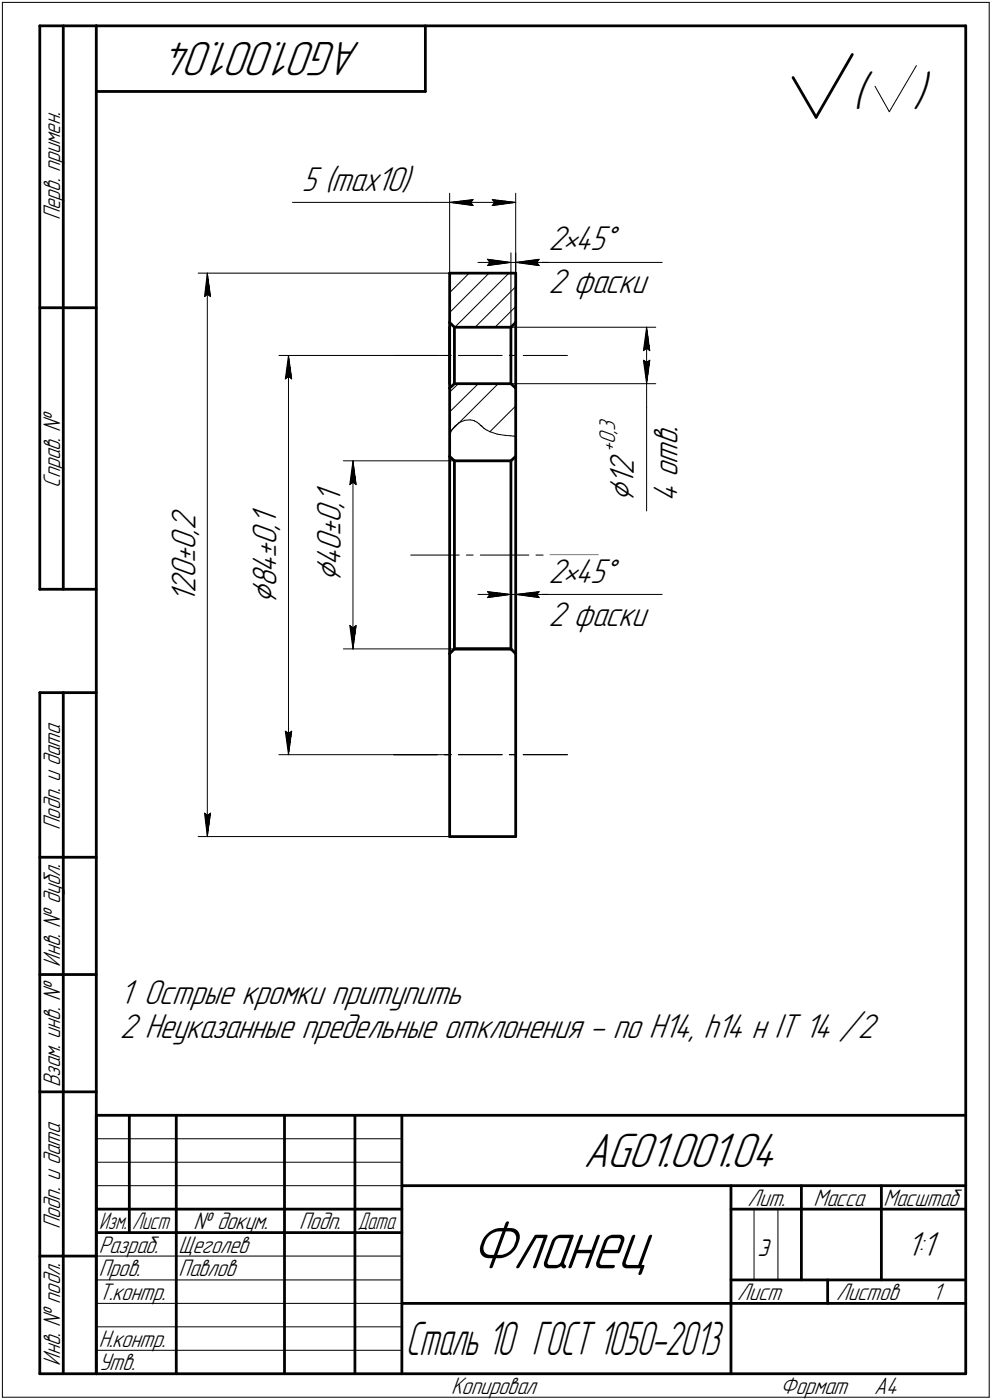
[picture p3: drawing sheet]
<svg xmlns="http://www.w3.org/2000/svg" width="211mm" height="298mm" viewBox="0 0 211 298" stroke-linecap="round" stroke-linejoin="round" font-family="sans-serif">
<defs><g id="words">
<text font-size="15.6" x="99.8" y="270.1">Фланец</text>
<g font-size="10.9">
<text x="76.9" y="9" transform="rotate(180 76.9 9)">AG01.001.04</text>
<text x="181.4" y="22.8">(</text>
<text x="194.3" y="22.8">)</text>
<text x="124.1" y="248.5">AG01.001.04</text>
</g>
<text font-size="10.6" x="86.4" y="288.5">Сталь 10 ГОСТ 1050-2013</text>
<g font-size="8.5">
<text x="134.9" y="106.8" transform="rotate(-90 134.9 106.8)">Ç</text>
<text x="72.5" y="124" transform="rotate(-90 72.5 124)">Ç</text>
<text x="58.8" y="128.5" transform="rotate(-90 58.8 128.5)">Ç</text>
</g>
<g font-size="7.8">
<text x="64.2" y="40.6">5 (max10)</text>
<text x="116.7" y="53.3">2•45Å</text>
<text x="116.7" y="62.5">2 фаски</text>
<text x="144.2" y="94.8" transform="rotate(-90 144.2 94.8)">в</text>
<text x="144.2" y="92" transform="rotate(-90 144.2 92)">.</text>
<text x="134.9" y="101.2" transform="rotate(-90 134.9 101.2)">2</text>
<text x="144.2" y="101.5" transform="rotate(-90 144.2 101.5)">о</text>
<text x="144.2" y="98.7" transform="rotate(-90 144.2 98.7)">т</text>
<text x="72.5" y="107.2" transform="rotate(-90 72.5 107.2)">1</text>
<text x="134.9" y="103.4" transform="rotate(-90 134.9 103.4)">1</text>
<text x="144.2" y="106.8" transform="rotate(-90 144.2 106.8)">4</text>
<text x="41.6" y="112.9" transform="rotate(-90 41.6 112.9)">2</text>
<text x="41.6" y="114" transform="rotate(-90 41.6 114)">,</text>
<text x="58.8" y="112.8" transform="rotate(-90 58.8 112.8)">,</text>
<text x="58.8" y="111.7" transform="rotate(-90 58.8 111.7)">1</text>
<text x="72.5" y="111.4" transform="rotate(-90 72.5 111.4)">0</text>
<text x="72.5" y="108.2" transform="rotate(-90 72.5 108.2)">,</text>
<text x="41.6" y="119.9" transform="rotate(-90 41.6 119.9)">±</text>
<text x="41.6" y="117.2" transform="rotate(-90 41.6 117.2)">0</text>
<text x="58.8" y="118.7" transform="rotate(-90 58.8 118.7)">±</text>
<text x="58.8" y="116" transform="rotate(-90 58.8 116)">0</text>
<text x="72.5" y="117.4" transform="rotate(-90 72.5 117.4)">0</text>
<text x="72.5" y="114.2" transform="rotate(-90 72.5 114.2)">±</text>
<text x="41.6" y="123.1" transform="rotate(-90 41.6 123.1)">0</text>
<text x="58.8" y="125.1" transform="rotate(-90 58.8 125.1)">8</text>
<text x="58.8" y="121.9" transform="rotate(-90 58.8 121.9)">4</text>
<text x="72.5" y="120.5" transform="rotate(-90 72.5 120.5)">4</text>
<text x="116.7" y="124">2•45Å</text>
<text x="41.6" y="128.4" transform="rotate(-90 41.6 128.4)">1</text>
<text x="41.6" y="126.3" transform="rotate(-90 41.6 126.3)">2</text>
<text x="116.7" y="133.2">2 фаски</text>
<text x="25.5" y="213.8">1 Острые кромки притупить</text>
<text x="25.5" y="221">2 Неуказанные предельные отклонения - по H14, h14 н IT 14 /2</text>
<text x="192.9" y="267.5">1:1</text>
</g>
<text font-size="7.6" x="161.2" y="267.5">э</text>
<g font-size="5.4">
<text x="12.8" y="46.9" transform="rotate(-90 12.8 46.9)">Перв. примен.</text>
<text x="12.8" y="103.8" transform="rotate(-90 12.8 103.8)">Справ. №</text>
<text x="12.8" y="176.7" transform="rotate(-90 12.8 176.7)">Подп. и дата</text>
<text x="12.8" y="205.8" transform="rotate(-90 12.8 205.8)">Инв. № дубл.</text>
<text x="12.8" y="231.6" transform="rotate(-90 12.8 231.6)">Взам. инв. №</text>
<text x="159.1" y="256.8">Лит.</text>
<text x="173.1" y="256.8">Масса</text>
<text x="188" y="256.8">Масштаб</text>
<text x="12.8" y="261.7" transform="rotate(-90 12.8 261.7)">Подп. и дата</text>
<text x="41.2" y="261.8">№ докум.</text>
<text x="63.6" y="261.8">Подп.</text>
<text x="21" y="266.8">Разраб.</text>
<text x="38" y="266.8">Щеголев</text>
<text x="21" y="271.8">Пров.</text>
<text x="38" y="271.8">Павлов</text>
<text x="21" y="276.8">Т.контр.</text>
<text x="156.9" y="276.8">Лист</text>
<text x="177.9" y="276.8">Листов</text>
<text x="198.4" y="276.8">1</text>
<text x="21" y="286.8">Н.контр.</text>
<text x="12.8" y="290.8" transform="rotate(-90 12.8 290.8)">Инв. № подл.</text>
<text x="21" y="291.8">Утв.</text>
<text x="96" y="296.8">Копировал</text>
<text x="166" y="296.8">Формат</text>
<text x="186" y="296.8">A4</text>
</g>
<g font-size="5.3">
<text x="21.1" y="261.8">Изм.</text>
<text x="28.1" y="261.8">Лист</text>
<text x="76.1" y="261.8">Дата</text>
</g>
<g font-size="5.1">
<text x="130.9" y="94.6" transform="rotate(-90 130.9 94.6)">0</text>
<text x="130.9" y="92.5" transform="rotate(-90 130.9 92.5)">,</text>
<text x="130.9" y="91.8" transform="rotate(-90 130.9 91.8)">3</text>
<text x="130.9" y="96.3" transform="rotate(-90 130.9 96.3)">+</text>
</g>
</g></defs>
<g fill="none" stroke="#000" stroke-width=".59">
<path d="M8.5 5.5v120zM8.5 5.5h12zM13.5 5.5v120zM20.5 5.5v287zM20.5 5.5h185zM20.5 19.5h70zM90.5 5.5v14zM168.7 16.5l5 8.5zM181.4 11.6l-7.7 13.4zM205.5 5.5v287zM95.7 58.2v10.5zM95.7 58.2h14z"/>
<path d="M109.7 58.2v10.5zM8.5 65.5h12zM95.7 69.7v12zM95.7 68.7l1 1zM95.7 68.7v13.9zM96.7 69.7h12zM96.7 69.7v12zM108.7 69.7l1-1zM108.7 69.7v12zM109.7 68.7v13.9zM95.7 97.2l1 .9zM95.7 97.2v42z"/>
<path d="M95.7 82.6v14.6zM95.7 82.6l1-.9zM96.7 81.7h12zM96.7 98.1h12zM96.7 98.1v40.1zM108.7 98.1l1-.9zM108.7 98.1v40.1zM108.7 81.7l1 .9zM109.7 97.2v42zM109.7 82.6v14.6zM8.5 125.5h12zM95.7 139.2v38.9z"/>
<path d="M96.7 138.2h12zM96.7 138.2l-1 1zM108.7 138.2l1 1zM109.7 139.2v38.9zM8.5 147.5v145zM8.5 147.5h12zM13.5 147.5v145zM95.7 178.1h14zM8.5 182.5h12zM8.5 207.5h12zM8.5 232.5h12zM20.5 237.5h185z"/>
<path d="M20.5 237.5v55zM27.5 237.5v25zM37.5 237.5v55zM60.5 237.5v55zM75.5 237.5v55zM85.5 237.5v55zM20.5 257.5h65zM85.5 252.5h120zM155.5 252.5v40zM155.5 257.5h15zM170.5 252.5v20zM170.5 257.5h35z"/>
<path d="M187.5 252.5v20zM8.5 267.5h12zM20.5 262.5h65zM85.5 277.5h70zM155.5 277.5h50zM155.5 272.5h50zM176.1 272.5v5zM8.5 292.5h12zM20.5 292.5h185z"/>
</g>
<g fill="none" stroke="#000" stroke-width=".21">
<path d="M.5 .5v297zM.5 .5h210zM186.2 18.4l3 5.4zM195 14l-5.8 9.8zM210.5 .5v297zM42.2 58.2h67.5zM44.1 58.2l.7 5zM44.1 58.2l-.6 5zM44.1 58.2v119.9zM62.2 43.1h28.5zM90.7 43.1h5zM95.7 41.1v57z"/>
<path d="M95.7 43.1l5-.6zM95.7 43.1l5 .7zM95.7 43.1h14zM100.2 43.1l.5 .7zM100.7 42.5l-.5 .6zM101.7 55.9h7zM103.7 55.2l5 .7zM103.7 55.2l.5 .7zM103.7 56.6l5-.7zM104.2 55.9l-.5 .7zM104.7 43.8l5-.7zM104.7 42.5l.5 .6z"/>
<path d="M104.7 42.5l5 .6zM105.2 43.1l-.5 .7zM108.7 53.8v18.3zM108.7 55.9h1zM109.7 41.1v57zM109.7 55.9h5zM109.7 53.8v18.6zM109.7 55.9l5 .7zM109.7 55.9l5-.7zM109.7 55.9h7zM114.2 55.9l.5 .7zM114.7 55.9h26.2z"/>
<path d="M114.7 55.2l-.5 .7zM43.5 63.2l.6-.5zM44.1 62.7l.7 .5zM59.4 75.7h36.3zM61.4 75.7l.7 5zM61.4 75.7l-.7 5zM61.4 75.7v85zM83.7 75.7h9.3zM94.6 75.7h1.4zM95.7 66.5l8.4-8.3zM95.7 62.3l4.1-4.1zM96.8 69.7l11.5-11.5z"/>
<path d="M97.5 75.7h9.3zM101 69.7h38.5zM101.1 69.7l8.6-8.7zM105.3 69.7l4.4-4.4zM108.4 75.7h1.5zM109.6 69.7l.1-.2zM111.3 75.7h9.4zM136.9 74.7l.7-.5zM136.9 76.7l.7 5zM136.9 76.7l.7 .4zM137.6 69.7l.7 5zM137.6 74.2l.7 .5z"/>
<path d="M137.6 69.7l-.7 5zM137.6 77.1l.7-.4zM137.6 69.7v12zM138.3 76.7l-.7 5zM60.7 80.7l.7-.5zM61.4 80.2l.7 .5zM73.1 98.1h23.6zM75.1 98.1l.7 5.1zM75.1 98.1l-.7 5.1zM75.1 98.1v40.1zM95.7 92l.3-.3zM95.7 87.7l6.1-6z"/>
<path d="M95.7 83.5l1.8-1.8zM95.8 92.5l-.1 .9zM96 91.7l1.6-1.6zM96.1 91.6l-.3 .9zM96.8 90.8l-.7 .8zM96.8 90.8l.9-.8zM97.6 90.1l8.4-8.4zM97.7 90l1.2-.5zM98.9 89.5l1.2-.1zM100.1 89.4l.8 .2zM100.9 89.6l.1 .1zM101 89.7h.2z"/>
<path d="M101 81.7h38.5zM101.2 89.7l.3 .2zM101.5 89.9l.4 .4zM101.9 90.3l.3 .2zM102.2 90.5l.1 .1zM102.3 90.6h.1M102.4 90.6h.1M102.4 90.7h.1M102.4 90.7l.1 .1zM102.5 90.8h.1zM102.6 90.8l.2 .2zM102.8 91l.2 .2z"/>
<path d="M103 91.2v.1zM103 91.3h.1M103.1 91.3l.2 .1zM103.3 91.4l.3 .2zM103.6 91.6l.7 .3zM104.2 91.9l5.5-5.5zM104.3 91.9l1.5 .6zM105.8 92.5l1.7 .2zM107.5 92.7l1.1 .1zM108.6 92.8l.8 .1zM109.4 92.9h.3zM137.6 81.7v5z"/>
<path d="M137.6 86.7v22.1zM74.4 103.2l.7-.5zM75.1 102.7l.7 .5zM87.4 118.2h10.3zM99.2 118.2h1.5zM102.2 118.2h10.3zM108.7 106.9v21.7zM109.7 107.2v21.4zM114 118.2h1.6zM117 118.2h10.3zM73.1 138.2h23.6zM74.4 133.2l.7 5z"/>
<path d="M74.4 133.2l.7 .5zM75.1 133.7l.7-.5zM75.8 133.2l-.7 5zM101.7 126.6h7zM103.7 126l5 .6zM103.7 126l.5 .6zM103.7 127.3l5-.7zM104.2 126.6l-.5 .7zM108.7 126.6h1zM109.7 126.6h5zM109.7 126.6l5 .7zM109.7 126.6l5-.6z"/>
<path d="M109.7 126.6h7zM114.2 126.6l.5 .7zM114.7 126.6h26.2zM114.7 126l-.5 .6zM60.7 155.7l.7 5zM60.7 155.7l.7 .4zM61.4 156.1l.7-.4zM62.1 155.7l-.7 5zM42.2 178.1h67.5zM43.5 173.1l.6 5zM43.5 173.1l.6 .6zM44.1 173.7l.7-.6z"/>
<path d="M44.8 173.1l-.7 5zM59.4 160.7h36.3zM83.7 160.7h9.3zM94.6 160.7h1.4zM97.5 160.7h9.3zM108.4 160.7h1.5zM111.3 160.7h9.4zM20.5 247.5h65zM20.5 252.5h65zM20.5 242.5h65zM160.4 257.5v15zM165.5 257.5v15z"/>
<path d="M20.5 267.5h65zM20.5 272.5h65zM20.5 277.5h65zM.5 297.5h210zM20.5 282.5h65zM20.5 287.5h65z"/>
</g>
<g fill="#fff" stroke="#fff" stroke-width=".21">
<path d="M64.2 35h24.4zM64.2 35.1h24.4zM64.2 35.1h24.4zM64.2 35.2h24.4zM64.2 35.3h24.4zM64.2 35.4h24.4zM64.2 35.5h24.4zM64.2 35.6h24.4zM64.2 35.6h24.4zM64.2 35.7h24.4zM64.2 35.8h24.4zM64.2 35.9h24.4zM64.2 36h24.4zM64.2 36.1h24.4zM64.2 36.2h24.4zM64.2 36.2h24.4zM64.2 36.3h24.4zM64.2 36.4h24.4zM64.2 36.5h24.4zM64.2 36.6h24.4zM64.2 36.7h24.4zM64.2 36.7h24.4zM64.2 36.8h24.4zM64.2 36.9h24.4zM64.2 37h24.4zM64.2 37.1h24.4zM64.2 37.2h24.4zM64.2 37.3h24.4zM64.2 37.3h24.4zM64.2 37.4h24.4zM64.2 37.5h24.4zM64.2 37.6h24.4zM64.2 37.7h24.4zM64.2 37.8h24.4zM64.2 37.8h24.4zM64.2 37.9h24.4zM64.2 38h24.4zM64.2 38.1h24.4zM64.2 38.2h24.4zM64.2 38.3h24.4zM64.2 38.4h24.4zM64.2 38.4h24.4zM64.2 38.5h24.4zM64.2 38.6h24.4zM64.2 38.7h24.4zM64.2 38.8h24.4zM64.2 38.9h24.4zM64.2 38.9h24.4zM64.2 39h24.4zM64.2 39.1h24.4zM64.2 39.2h24.4zM64.2 39.3h24.4zM64.2 39.4h24.4zM64.2 39.5h24.4zM64.2 39.5h24.4zM64.2 39.6h24.4zM64.2 39.7h24.4zM64.2 39.8h24.4zM64.2 39.9h24.4zM64.2 40h24.4zM64.2 40h24.4zM64.2 40.1h24.4zM64.2 40.2h24.4zM64.2 40.3h24.4zM64.2 40.4h24.4zM64.2 40.5h24.4zM64.2 40.6h24.4zM64.2 40.6h24.4zM64.2 40.7h24.4zM64.2 40.8h24.4zM64.2 40.9h24.4zM64.2 41h24.4zM64.2 41.1h24.4zM64.2 41.1h24.4zM64.2 41.2h24.4zM64.2 41.3h24.4zM64.2 41.4h24.4zM64.2 41.5h24.4zM64.2 41.6h24.4zM64.2 41.7h24.4zM64.2 41.7h24.4zM64.2 41.8h24.4zM64.2 41.9h24.4zM64.2 42h24.4z"/>
<path d="M100.6 42h.6zM100 42.1h1.2zM99.3 42.2h1.9zM98.7 42.2h2.5zM98.1 42.3h3.1zM97.5 42.4h3.7zM97.3 42.5h3.9zM97 42.6h4.2zM96.9 42.7h4.3zM96.6 42.8h4.6zM96.4 42.8h4.8zM96.2 42.9h5zM95.9 43h5.3zM95.7 43.1h5.5zM95.9 43.2h5.3zM96.1 43.3h5.1zM96.3 43.3h4.9zM96.5 43.4h4.7zM96.7 43.5h4.5zM96.9 43.6h4.3zM97.1 43.7h4.1zM97.3 43.8h3.9zM97.5 43.9h3.7zM98.1 43.9h3.1zM98.7 44h2.5zM99.3 44.1h1.9zM100 44.2h1.2zM100.6 44.3h.6z"/>
<path d="M104.2 42h.7zM104.2 42.1h1.3zM104.2 42.2h1.9zM104.2 42.2h2.6zM104.2 42.3h3.2zM104.2 42.4h3.7zM104.2 42.5h4zM104.2 42.6h4.3zM104.2 42.7h4.4zM104.2 42.8h4.7zM104.2 42.8h4.9zM104.2 42.9h5.1zM104.2 43h5.4zM104.2 43.1h5.5zM104.2 43.2h5.4zM104.2 43.3h5.2zM104.2 43.3h4.9zM104.2 43.4h4.8zM104.2 43.5h4.6zM104.2 43.6h4.3zM104.2 43.7h4.2zM104.2 43.8h4zM104.2 43.9h3.7zM104.2 43.9h3.2zM104.2 44h2.6zM104.2 44.1h1.9zM104.2 44.2h1.3zM104.2 44.3h.7z"/>
<path d="M116.7 118.4h15.5zM116.7 118.4h15.5zM116.7 118.5h15.5zM116.7 118.6h15.5zM116.7 118.7h15.5zM116.7 118.8h15.5zM116.7 118.9h15.5zM116.7 119h15.5zM116.7 119h15.5zM116.7 119.1h15.5zM116.7 119.2h15.5zM116.7 119.3h15.5zM116.7 119.4h15.5zM116.7 119.5h15.5zM116.7 119.5h15.5zM116.7 119.6h15.5zM116.7 119.7h15.5zM116.7 119.8h15.5zM116.7 119.9h15.5zM116.7 120h15.5zM116.7 120.1h15.5zM116.7 120.1h15.5zM116.7 120.2h15.5zM116.7 120.3h15.5zM116.7 120.4h15.5zM116.7 120.5h15.5zM116.7 120.6h15.5zM116.7 120.6h15.5zM116.7 120.7h15.5zM116.7 120.8h15.5zM116.7 120.9h15.5zM116.7 121h15.5zM116.7 121.1h15.5zM116.7 121.2h15.5zM116.7 121.2h15.5zM116.7 121.3h15.5zM116.7 121.4h15.5zM116.7 121.5h15.5zM116.7 121.6h15.5zM116.7 121.7h15.5zM116.7 121.8h15.5zM116.7 121.8h15.5zM116.7 121.9h15.5zM116.7 122h15.5zM116.7 122.1h15.5zM116.7 122.2h15.5zM116.7 122.3h15.5zM116.7 122.3h15.5zM116.7 122.4h15.5zM116.7 122.5h15.5zM116.7 122.6h15.5zM116.7 122.7h15.5zM116.7 122.8h15.5zM116.7 122.9h15.5zM116.7 122.9h15.5zM116.7 123h15.5zM116.7 123.1h15.5zM116.7 123.2h15.5zM116.7 123.3h15.5zM116.7 123.4h15.5zM116.7 123.4h15.5zM116.7 123.5h15.5zM116.7 123.6h15.5zM116.7 123.7h15.5zM116.7 123.8h15.5zM116.7 123.9h15.5zM116.7 124h15.5zM116.7 124h15.5zM116.7 124.1h15.5zM116.7 124.2h15.5zM116.7 124.3h15.5zM116.7 124.4h15.5zM116.7 124.5h15.5zM116.7 124.5h15.5zM116.7 124.6h15.5zM116.7 124.7h15.5zM116.7 124.8h15.5zM116.7 124.9h15.5zM116.7 125h15.5zM116.7 125.1h15.5zM116.7 125.1h15.5zM116.7 125.2h15.5zM116.7 125.3h15.5zM116.7 125.4h15.5zM116.7 125.5h15.5zM116.7 125.6h15.5z"/>
<path d="M116.7 127.6h22.2zM116.7 127.7h22.2zM116.7 127.8h22.2zM116.7 127.8h22.2zM116.7 127.9h22.2zM116.7 128h22.2zM116.7 128.1h22.2zM116.7 128.2h22.2zM116.7 128.3h22.2zM116.7 128.4h22.2zM116.7 128.4h22.2zM116.7 128.5h22.2zM116.7 128.6h22.2zM116.7 128.7h22.2zM116.7 128.8h22.2zM116.7 128.9h22.2zM116.7 128.9h22.2zM116.7 129h22.2zM116.7 129.1h22.2zM116.7 129.2h22.2zM116.7 129.3h22.2zM116.7 129.4h22.2zM116.7 129.5h22.2zM116.7 129.5h22.2zM116.7 129.6h22.2zM116.7 129.7h22.2zM116.7 129.8h22.2zM116.7 129.9h22.2zM116.7 130h22.2zM116.7 130h22.2zM116.7 130.1h22.2zM116.7 130.2h22.2zM116.7 130.3h22.2zM116.7 130.4h22.2zM116.7 130.5h22.2zM116.7 130.6h22.2zM116.7 130.6h22.2zM116.7 130.7h22.2zM116.7 130.8h22.2zM116.7 130.9h22.2zM116.7 131h22.2zM116.7 131.1h22.2zM116.7 131.1h22.2zM116.7 131.2h22.2zM116.7 131.3h22.2zM116.7 131.4h22.2zM116.7 131.5h22.2zM116.7 131.6h22.2zM116.7 131.7h22.2zM116.7 131.7h22.2zM116.7 131.8h22.2zM116.7 131.9h22.2zM116.7 132h22.2zM116.7 132.1h22.2zM116.7 132.2h22.2zM116.7 132.2h22.2zM116.7 132.3h22.2zM116.7 132.4h22.2zM116.7 132.5h22.2zM116.7 132.6h22.2zM116.7 132.7h22.2zM116.7 132.8h22.2zM116.7 132.8h22.2zM116.7 132.9h22.2zM116.7 133h22.2zM116.7 133.1h22.2zM116.7 133.2h22.2zM116.7 133.3h22.2zM116.7 133.3h22.2zM116.7 133.4h22.2zM116.7 133.5h22.2zM116.7 133.6h22.2zM116.7 133.7h22.2zM116.7 133.8h22.2zM116.7 133.9h22.2zM116.7 133.9h22.2zM116.7 134h22.2zM116.7 134.1h22.2zM116.7 134.2h22.2zM116.7 134.3h22.2zM116.7 134.4h22.2zM116.7 134.5h22.2zM116.7 134.5h22.2zM116.7 134.6h22.2z"/>
<path d="M103.2 125.5h.7zM103.2 125.6h1.3zM103.2 125.6h1.9zM103.2 125.7h2.5zM103.2 125.8h3.1zM103.2 125.9h3.7zM103.2 126h4zM103.2 126.1h4.2zM103.2 126.2h4.4zM103.2 126.2h4.7zM103.2 126.3h4.9zM103.2 126.4h5.1zM103.2 126.5h5.3zM103.2 126.6h5.5zM103.2 126.7h5.3zM103.2 126.7h5.2zM103.2 126.8h4.9zM103.2 126.9h4.7zM103.2 127h4.6zM103.2 127.1h4.3zM103.2 127.2h4.2zM103.2 127.3h4zM103.2 127.3h3.7zM103.2 127.4h3.1zM103.2 127.5h2.5zM103.2 127.6h1.9zM103.2 127.7h1.3zM103.2 127.8h.7z"/>
<path d="M114.6 125.5h.6zM114 125.6h1.2zM113.4 125.6h1.8zM112.8 125.7h2.4zM112.2 125.8h3zM111.5 125.9h3.7zM111.3 126h3.9zM111.1 126.1h4.1zM110.9 126.2h4.3zM110.7 126.2h4.5zM110.4 126.3h4.8zM110.2 126.4h5zM110 126.5h5.2zM109.7 126.6h5.5zM110 126.7h5.2zM110.2 126.7h5zM110.3 126.8h4.9zM110.6 126.9h4.6zM110.7 127h4.5zM110.9 127.1h4.3zM111.2 127.2h4zM111.3 127.3h3.9zM111.5 127.3h3.7zM112.2 127.4h3zM112.8 127.5h2.4zM113.4 127.6h1.8zM114 127.7h1.2zM114.6 127.8h.6z"/>
<path d="M127.2 88.7h9.4zM127.2 88.8h9.4zM127.2 88.9h9.4zM127.2 89h9.4zM127.2 89.1h9.4zM127.2 89.2h9.4zM127.2 89.2h9.4zM127.2 89.3h9.4zM127.2 89.4h9.4zM127.2 89.5h9.4zM127.2 89.6h9.4zM127.2 89.7h9.4zM127.2 89.7h9.4zM127.2 89.8h9.4zM127.2 89.9h9.4zM127.2 90h9.4zM127.2 90.1h9.4zM127.2 90.2h9.4zM127.2 90.3h9.4zM127.2 90.3h9.4zM127.2 90.4h9.4zM127.2 90.5h9.4zM127.2 90.6h9.4zM127.2 90.7h9.4zM127.2 90.8h9.4zM127.2 90.8h9.4zM127.2 90.9h9.4zM127.2 91h9.4zM127.2 91.1h9.4zM127.2 91.2h9.4zM127.2 91.3h9.4zM127.2 91.4h9.4zM127.2 91.4h9.4zM127.2 91.5h9.4zM127.2 91.6h9.4zM127.2 91.7h9.4zM127.2 91.8h9.4zM127.2 91.9h9.4zM127.2 91.9h9.4zM127.2 92h9.4zM127.2 92.1h9.4zM127.2 92.2h9.4zM127.2 92.3h9.4zM127.2 92.4h9.4zM127.2 92.5h9.4zM127.2 92.5h9.4zM127.2 92.6h9.4zM127.2 92.7h9.4zM127.2 92.8h9.4zM127.2 92.9h9.4zM127.2 93h9.4zM127.2 93h9.4zM127.2 93.1h9.4zM127.2 93.2h9.4zM127.2 93.3h9.4zM127.2 93.4h9.4zM127.2 93.5h9.4zM127.2 93.6h9.4zM127.2 93.6h9.4zM127.2 93.7h9.4zM127.2 93.8h9.4zM127.2 93.9h9.4zM127.2 94h9.4zM127.2 94.1h9.4zM127.2 94.1h9.4zM127.2 94.2h9.4zM127.2 94.3h9.4zM127.2 94.4h9.4zM127.2 94.5h9.4zM127.2 94.6h9.4zM127.2 94.7h9.4zM127.2 94.7h9.4zM127.2 94.8h9.4zM127.2 94.9h9.4zM127.2 95h9.4zM127.2 95.1h9.4zM127.2 95.2h9.4zM127.2 95.2h9.4zM127.2 95.3h9.4zM127.2 95.4h9.4zM127.2 95.5h9.4zM127.2 95.6h9.4zM127.2 95.7h9.4zM127.2 95.8h9.4zM127.2 95.8h9.4zM127.2 95.9h9.4zM127.2 96h9.4zM127.2 96.1h9.4zM127.2 96.2h9.4zM127.2 96.3h9.4zM127.2 96.4h9.4zM127.2 96.4h9.4zM127.2 96.5h9.4zM127.2 96.6h9.4zM127.2 96.7h9.4zM127.2 96.8h9.4zM127.2 96.9h9.4zM127.2 96.9h9.4zM127.2 97h9.4zM127.2 97.1h9.4zM127.2 97.2h9.4zM127.2 97.3h9.4zM127.2 97.4h9.4zM127.2 97.5h9.4zM127.2 97.5h9.4zM127.2 97.6h9.4zM127.2 97.7h9.4zM127.2 97.8h9.4zM127.2 97.9h9.4zM127.2 98h9.4zM127.2 98h9.4zM127.2 98.1h9.4zM127.2 98.2h9.4zM127.2 98.3h9.4zM127.2 98.4h9.4zM127.2 98.5h9.4zM127.2 98.6h9.4zM127.2 98.6h9.4zM127.2 98.7h9.4zM127.2 98.8h9.4zM127.2 98.9h9.4zM127.2 99h9.4zM127.2 99.1h9.4zM127.2 99.1h9.4zM127.2 99.2h9.4zM127.2 99.3h9.4zM127.2 99.4h9.4zM127.2 99.5h9.4zM127.2 99.6h9.4zM127.2 99.7h9.4zM127.2 99.7h9.4zM127.2 99.8h9.4zM127.2 99.9h9.4zM127.2 100h9.4zM127.2 100.1h9.4zM127.2 100.2h9.4zM127.2 100.2h9.4zM127.2 100.3h9.4zM127.2 100.4h9.4zM127.2 100.5h9.4zM127.2 100.6h9.4zM127.2 100.7h9.4zM127.2 100.8h9.4zM127.2 100.8h9.4zM127.2 100.9h9.4zM127.2 101h9.4zM127.2 101.1h9.4zM127.2 101.2h9.4zM127.2 101.3h9.4zM127.2 101.3h9.4zM127.2 101.4h9.4zM127.2 101.5h9.4zM127.2 101.6h9.4zM127.2 101.7h9.4zM127.2 101.8h9.4zM127.2 101.9h9.4zM127.2 101.9h9.4zM127.2 102h9.4zM127.2 102.1h9.4zM127.2 102.2h9.4zM127.2 102.3h9.4zM127.2 102.4h9.4zM127.2 102.4h9.4zM127.2 102.5h9.4zM127.2 102.6h9.4zM127.2 102.7h9.4zM127.2 102.8h9.4zM127.2 102.9h9.4zM127.2 103h9.4zM127.2 103h9.4zM127.2 103.1h9.4zM127.2 103.2h9.4zM127.2 103.3h9.4zM127.2 103.4h9.4zM127.2 103.5h9.4zM127.2 103.5h9.4zM127.2 103.6h9.4zM127.2 103.7h9.4zM127.2 103.8h9.4zM127.2 103.9h9.4zM127.2 104h9.4zM127.2 104.1h9.4zM127.2 104.1h9.4zM127.2 104.2h9.4zM127.2 104.3h9.4zM127.2 104.4h9.4zM127.2 104.5h9.4zM127.2 104.6h9.4zM127.2 104.6h9.4zM127.2 104.7h9.4zM127.2 104.8h9.4zM127.2 104.9h9.4zM127.2 105h9.4zM127.2 105.1h9.4zM127.2 105.2h9.4zM127.2 105.2h9.4zM127.2 105.3h9.4zM127.2 105.4h9.4zM127.2 105.5h9.4zM127.2 105.6h9.4zM127.2 105.7h9.4zM127.2 105.7h9.4zM127.2 105.8h9.4zM127.2 105.9h9.4zM127.2 106h9.4zM127.2 106.1h9.4zM127.2 106.2h9.4zM127.2 106.3h9.4zM127.2 106.3h9.4zM127.2 106.4h9.4zM127.2 106.5h9.4zM127.2 106.6h9.4zM127.2 106.7h9.4z"/>
<path d="M138.6 91h7.1zM138.6 91.1h7.1zM138.6 91.2h7.1zM138.6 91.3h7.1zM138.6 91.4h7.1zM138.6 91.4h7.1zM138.6 91.5h7.1zM138.6 91.6h7.1zM138.6 91.7h7.1zM138.6 91.8h7.1zM138.6 91.9h7.1zM138.6 91.9h7.1zM138.6 92h7.1zM138.6 92.1h7.1zM138.6 92.2h7.1zM138.6 92.3h7.1zM138.6 92.4h7.1zM138.6 92.5h7.1zM138.6 92.5h7.1zM138.6 92.6h7.1zM138.6 92.7h7.1zM138.6 92.8h7.1zM138.6 92.9h7.1zM138.6 93h7.1zM138.6 93h7.1zM138.6 93.1h7.1zM138.6 93.2h7.1zM138.6 93.3h7.1zM138.6 93.4h7.1zM138.6 93.5h7.1zM138.6 93.6h7.1zM138.6 93.6h7.1zM138.6 93.7h7.1zM138.6 93.8h7.1zM138.6 93.9h7.1zM138.6 94h7.1zM138.6 94.1h7.1zM138.6 94.1h7.1zM138.6 94.2h7.1zM138.6 94.3h7.1zM138.6 94.4h7.1zM138.6 94.5h7.1zM138.6 94.6h7.1zM138.6 94.7h7.1zM138.6 94.7h7.1zM138.6 94.8h7.1zM138.6 94.9h7.1zM138.6 95h7.1zM138.6 95.1h7.1zM138.6 95.2h7.1zM138.6 95.2h7.1zM138.6 95.3h7.1zM138.6 95.4h7.1zM138.6 95.5h7.1zM138.6 95.6h7.1zM138.6 95.7h7.1zM138.6 95.8h7.1zM138.6 95.8h7.1zM138.6 95.9h7.1zM138.6 96h7.1zM138.6 96.1h7.1zM138.6 96.2h7.1zM138.6 96.3h7.1zM138.6 96.4h7.1zM138.6 96.4h7.1zM138.6 96.5h7.1zM138.6 96.6h7.1zM138.6 96.7h7.1zM138.6 96.8h7.1zM138.6 96.9h7.1zM138.6 96.9h7.1zM138.6 97h7.1zM138.6 97.1h7.1zM138.6 97.2h7.1zM138.6 97.3h7.1zM138.6 97.4h7.1zM138.6 97.5h7.1zM138.6 97.5h7.1zM138.6 97.6h7.1zM138.6 97.7h7.1zM138.6 97.8h7.1zM138.6 97.9h7.1zM138.6 98h7.1zM138.6 98h7.1zM138.6 98.1h7.1zM138.6 98.2h7.1zM138.6 98.3h7.1zM138.6 98.4h7.1zM138.6 98.5h7.1zM138.6 98.6h7.1zM138.6 98.6h7.1zM138.6 98.7h7.1zM138.6 98.8h7.1zM138.6 98.9h7.1zM138.6 99h7.1zM138.6 99.1h7.1zM138.6 99.1h7.1zM138.6 99.2h7.1zM138.6 99.3h7.1zM138.6 99.4h7.1zM138.6 99.5h7.1zM138.6 99.6h7.1zM138.6 99.7h7.1zM138.6 99.7h7.1zM138.6 99.8h7.1zM138.6 99.9h7.1zM138.6 100h7.1zM138.6 100.1h7.1zM138.6 100.2h7.1zM138.6 100.2h7.1zM138.6 100.3h7.1zM138.6 100.4h7.1zM138.6 100.5h7.1zM138.6 100.6h7.1zM138.6 100.7h7.1zM138.6 100.8h7.1zM138.6 100.8h7.1zM138.6 100.9h7.1zM138.6 101h7.1zM138.6 101.1h7.1zM138.6 101.2h7.1zM138.6 101.3h7.1zM138.6 101.3h7.1zM138.6 101.4h7.1zM138.6 101.5h7.1zM138.6 101.6h7.1zM138.6 101.7h7.1zM138.6 101.8h7.1zM138.6 101.9h7.1zM138.6 101.9h7.1zM138.6 102h7.1zM138.6 102.1h7.1zM138.6 102.2h7.1zM138.6 102.3h7.1zM138.6 102.4h7.1zM138.6 102.4h7.1zM138.6 102.5h7.1zM138.6 102.6h7.1zM138.6 102.7h7.1zM138.6 102.8h7.1zM138.6 102.9h7.1zM138.6 103h7.1zM138.6 103h7.1zM138.6 103.1h7.1zM138.6 103.2h7.1zM138.6 103.3h7.1zM138.6 103.4h7.1zM138.6 103.5h7.1zM138.6 103.5h7.1zM138.6 103.6h7.1zM138.6 103.7h7.1zM138.6 103.8h7.1zM138.6 103.9h7.1zM138.6 104h7.1zM138.6 104.1h7.1zM138.6 104.1h7.1zM138.6 104.2h7.1zM138.6 104.3h7.1zM138.6 104.4h7.1zM138.6 104.5h7.1zM138.6 104.6h7.1zM138.6 104.6h7.1zM138.6 104.7h7.1zM138.6 104.8h7.1zM138.6 104.9h7.1zM138.6 105h7.1zM138.6 105.1h7.1zM138.6 105.2h7.1zM138.6 105.2h7.1zM138.6 105.3h7.1zM138.6 105.4h7.1zM138.6 105.5h7.1zM138.6 105.6h7.1zM138.6 105.7h7.1zM138.6 105.7h7.1zM138.6 105.8h7.1zM138.6 105.9h7.1zM138.6 106h7.1zM138.6 106.1h7.1zM138.6 106.2h7.1zM138.6 106.3h7.1zM138.6 106.3h7.1zM138.6 106.4h7.1zM138.6 106.5h7.1zM138.6 106.6h7.1zM138.6 106.7h7.1z"/>
<path d="M137.5 69.9h.3zM137.5 70h.3zM137.4 70.1h.4zM137.4 70.2h.4zM137.3 70.3h.5zM137.3 70.4h.6zM137.3 70.4h.6zM137.2 70.5h.7zM137.2 70.6h.8zM137.2 70.7h.8zM137.2 70.8h.8zM137.1 70.9h1zM137.1 71h1zM137.1 71h1.1zM137 71.1h1.2zM137 71.2h1.2zM136.9 71.3h1.4zM136.9 71.4h1.4zM136.8 71.5h1.5zM136.8 71.5h1.5zM136.8 71.6h1.5zM136.8 71.7h1.5zM136.8 71.8h1.5zM136.8 71.9h1.5zM136.8 72h1.5zM136.8 72.1h1.5zM136.7 72.1h1.7zM136.7 72.2h1.7zM136.7 72.3h1.7zM136.7 72.4h1.7zM136.7 72.5h1.7zM136.7 72.6h1.7zM136.7 72.6h1.7zM136.7 72.7h1.8zM136.7 72.8h1.8zM136.7 72.9h1.8zM136.7 73h1.8zM136.7 73.1h1.8zM136.7 73.2h1.8zM136.7 73.2h1.8zM136.6 73.3h1.9zM136.6 73.4h2zM136.6 73.5h2zM136.6 73.6h2zM136.6 73.7h2zM136.6 73.7h2zM136.6 73.8h2zM136.6 73.9h2zM136.5 74h2.2zM136.5 74.1h2.2zM136.5 74.2h2.2zM136.5 74.3h2.2zM136.5 74.3h2.2zM136.5 74.4h2.2zM136.5 74.5h2.2zM136.4 74.6h2.4zM136.4 74.7h2.4zM136.4 74.8h2.4zM136.4 74.8h2.4zM136.4 74.9h2.4zM136.4 75h2.4zM136.4 75.1h2.4z"/>
<path d="M136.3 76.2h2.5zM136.4 76.3h2.4zM136.4 76.4h2.4zM136.4 76.5h2.4zM136.4 76.5h2.4zM136.4 76.6h2.4zM136.4 76.7h2.4zM136.4 76.8h2.4zM136.5 76.9h2.2zM136.5 77h2.2zM136.5 77h2.2zM136.5 77.1h2.2zM136.5 77.2h2.2zM136.5 77.3h2.2zM136.5 77.4h2.2zM136.6 77.5h2zM136.6 77.6h2zM136.6 77.6h2zM136.6 77.7h2zM136.6 77.8h2zM136.6 77.9h2zM136.6 78h2zM136.7 78.1h1.8zM136.7 78.1h1.8zM136.7 78.2h1.8zM136.7 78.3h1.8zM136.7 78.4h1.8zM136.7 78.5h1.8zM136.7 78.6h1.8zM136.7 78.7h1.7zM136.7 78.7h1.7zM136.7 78.8h1.7zM136.7 78.9h1.7zM136.7 79h1.7zM136.7 79.1h1.7zM136.7 79.2h1.7zM136.8 79.2h1.5zM136.8 79.3h1.5zM136.8 79.4h1.5zM136.8 79.5h1.5zM136.8 79.6h1.5zM136.8 79.7h1.5zM136.8 79.8h1.5zM136.8 79.8h1.5zM136.9 79.9h1.4zM136.9 80h1.4zM137 80.1h1.2zM137 80.2h1.2zM137.1 80.3h1.1zM137.1 80.3h1zM137.1 80.4h1zM137.2 80.5h.9zM137.2 80.6h.8zM137.2 80.7h.8zM137.2 80.8h.7zM137.2 80.9h.7zM137.3 80.9h.6zM137.3 81h.5zM137.4 81.1h.4zM137.4 81.2h.4zM137.4 81.3h.4zM137.5 81.4h.3zM137.5 81.4h.3z"/>
<path d="M36 107.9h7.2zM36 108h7.2zM36 108.1h7.2zM36 108.2h7.2zM36 108.3h7.2zM36 108.4h7.2zM36 108.5h7.2zM36 108.5h7.2zM36 108.6h7.2zM36 108.7h7.2zM36 108.8h7.2zM36 108.9h7.2zM36 109h7.2zM36 109.1h7.2zM36 109.1h7.2zM36 109.2h7.2zM36 109.3h7.2zM36 109.4h7.2zM36 109.5h7.2zM36 109.6h7.2zM36 109.6h7.2zM36 109.7h7.2zM36 109.8h7.2zM36 109.9h7.2zM36 110h7.2zM36 110.1h7.2zM36 110.2h7.2zM36 110.2h7.2zM36 110.3h7.2zM36 110.4h7.2zM36 110.5h7.2zM36 110.6h7.2zM36 110.7h7.2zM36 110.7h7.2zM36 110.8h7.2zM36 110.9h7.2zM36 111h7.2zM36 111.1h7.2zM36 111.2h7.2zM36 111.3h7.2zM36 111.3h7.2zM36 111.4h7.2zM36 111.5h7.2zM36 111.6h7.2zM36 111.7h7.2zM36 111.8h7.2zM36 111.8h7.2zM36 111.9h7.2zM36 112h7.2zM36 112.1h7.2zM36 112.2h7.2zM36 112.3h7.2zM36 112.4h7.2zM36 112.4h7.2zM36 112.5h7.2zM36 112.6h7.2zM36 112.7h7.2zM36 112.8h7.2zM36 112.9h7.2zM36 112.9h7.2zM36 113h7.2zM36 113.1h7.2zM36 113.2h7.2zM36 113.3h7.2zM36 113.4h7.2zM36 113.5h7.2zM36 113.5h7.2zM36 113.6h7.2zM36 113.7h7.2zM36 113.8h7.2zM36 113.9h7.2zM36 114h7.2zM36 114h7.2zM36 114.1h7.2zM36 114.2h7.2zM36 114.3h7.2zM36 114.4h7.2zM36 114.5h7.2zM36 114.6h7.2zM36 114.6h7.2zM36 114.7h7.2zM36 114.8h7.2zM36 114.9h7.2zM36 115h7.2zM36 115.1h7.2zM36 115.1h7.2zM36 115.2h7.2zM36 115.3h7.2zM36 115.4h7.2zM36 115.5h7.2zM36 115.6h7.2zM36 115.7h7.2zM36 115.7h7.2zM36 115.8h7.2zM36 115.9h7.2zM36 116h7.2zM36 116.1h7.2zM36 116.2h7.2zM36 116.2h7.2zM36 116.3h7.2zM36 116.4h7.2zM36 116.5h7.2zM36 116.6h7.2zM36 116.7h7.2zM36 116.8h7.2zM36 116.8h7.2zM36 116.9h7.2zM36 117h7.2zM36 117.1h7.2zM36 117.2h7.2zM36 117.3h7.2zM36 117.3h7.2zM36 117.4h7.2zM36 117.5h7.2zM36 117.6h7.2zM36 117.7h7.2zM36 117.8h7.2zM36 117.9h7.2zM36 117.9h7.2zM36 118h7.2zM36 118.1h7.2zM36 118.2h7.2zM36 118.3h7.2zM36 118.4h7.2zM36 118.4h7.2zM36 118.5h7.2zM36 118.6h7.2zM36 118.7h7.2zM36 118.8h7.2zM36 118.9h7.2zM36 119h7.2zM36 119h7.2zM36 119.1h7.2zM36 119.2h7.2zM36 119.3h7.2zM36 119.4h7.2zM36 119.5h7.2zM36 119.5h7.2zM36 119.6h7.2zM36 119.7h7.2zM36 119.8h7.2zM36 119.9h7.2zM36 120h7.2zM36 120.1h7.2zM36 120.1h7.2zM36 120.2h7.2zM36 120.3h7.2zM36 120.4h7.2zM36 120.5h7.2zM36 120.6h7.2zM36 120.6h7.2zM36 120.7h7.2zM36 120.8h7.2zM36 120.9h7.2zM36 121h7.2zM36 121.1h7.2zM36 121.2h7.2zM36 121.2h7.2zM36 121.3h7.2zM36 121.4h7.2zM36 121.5h7.2zM36 121.6h7.2zM36 121.7h7.2zM36 121.8h7.2zM36 121.8h7.2zM36 121.9h7.2zM36 122h7.2zM36 122.1h7.2zM36 122.2h7.2zM36 122.3h7.2zM36 122.3h7.2zM36 122.4h7.2zM36 122.5h7.2zM36 122.6h7.2zM36 122.7h7.2zM36 122.8h7.2zM36 122.9h7.2zM36 122.9h7.2zM36 123h7.2zM36 123.1h7.2zM36 123.2h7.2zM36 123.3h7.2zM36 123.4h7.2zM36 123.4h7.2zM36 123.5h7.2zM36 123.6h7.2zM36 123.7h7.2zM36 123.8h7.2zM36 123.9h7.2zM36 124h7.2zM36 124h7.2zM36 124.1h7.2zM36 124.2h7.2zM36 124.3h7.2zM36 124.4h7.2zM36 124.5h7.2zM36 124.5h7.2zM36 124.6h7.2zM36 124.7h7.2zM36 124.8h7.2zM36 124.9h7.2zM36 125h7.2zM36 125.1h7.2zM36 125.1h7.2zM36 125.2h7.2zM36 125.3h7.2zM36 125.4h7.2zM36 125.5h7.2zM36 125.6h7.2zM36 125.6h7.2zM36 125.7h7.2zM36 125.8h7.2zM36 125.9h7.2zM36 126h7.2zM36 126.1h7.2zM36 126.2h7.2zM36 126.2h7.2zM36 126.3h7.2zM36 126.4h7.2zM36 126.5h7.2zM36 126.6h7.2zM36 126.7h7.2zM36 126.7h7.2zM36 126.8h7.2zM36 126.9h7.2zM36 127h7.2zM36 127.1h7.2zM36 127.2h7.2zM36 127.3h7.2zM36 127.3h7.2zM36 127.4h7.2zM36 127.5h7.2zM36 127.6h7.2zM36 127.7h7.2zM36 127.8h7.2zM36 127.8h7.2zM36 127.9h7.2zM36 128h7.2zM36 128.1h7.2zM36 128.2h7.2zM36 128.3h7.2zM36 128.4h7.2z"/>
<path d="M44 58.4h.3zM44 58.5h.3zM44 58.6h.4zM43.9 58.7h.5zM43.9 58.8h.5zM43.9 58.8h.5zM43.9 58.9h.5zM43.9 59h.6zM43.8 59.1h.7zM43.8 59.2h.8zM43.8 59.3h.8zM43.7 59.4h.9zM43.7 59.4h1zM43.6 59.5h1.1zM43.6 59.6h1.2zM43.6 59.7h1.2zM43.5 59.8h1.4zM43.5 59.9h1.4zM43.4 59.9h1.5zM43.4 60h1.6zM43.4 60.1h1.6zM43.4 60.2h1.6zM43.4 60.3h1.6zM43.4 60.4h1.6zM43.4 60.5h1.6zM43.4 60.5h1.6zM43.3 60.6h1.7zM43.3 60.7h1.7zM43.3 60.8h1.7zM43.3 60.9h1.7zM43.3 61h1.7zM43.3 61h1.7zM43.3 61.1h1.7zM43.3 61.2h1.8zM43.3 61.3h1.8zM43.3 61.4h1.8zM43.3 61.5h1.8zM43.3 61.6h1.8zM43.3 61.6h1.8zM43.3 61.7h1.8zM43.2 61.8h1.9zM43.2 61.9h2zM43.2 62h2zM43.2 62.1h2zM43.2 62.1h2zM43.2 62.2h2zM43.2 62.3h2zM43.2 62.4h2zM43.1 62.5h2.2zM43.1 62.6h2.2zM43.1 62.7h2.2zM43.1 62.7h2.2zM43.1 62.8h2.2zM43.1 62.9h2.2zM43.1 63h2.2zM43 63.1h2.4zM43 63.2h2.4zM43 63.2h2.4zM43 63.3h2.4zM43 63.4h2.4zM43 63.5h2.4zM43 63.6h2.4z"/>
<path d="M42.9 172.6h2.5zM43 172.7h2.4zM43 172.8h2.4zM43 172.9h2.4zM43 173h2.4zM43 173.1h2.4zM43 173.1h2.4zM43 173.2h2.4zM43.1 173.3h2.2zM43.1 173.4h2.2zM43.1 173.5h2.2zM43.1 173.6h2.2zM43.1 173.7h2.2zM43.1 173.7h2.2zM43.1 173.8h2.2zM43.2 173.9h2zM43.2 174h2zM43.2 174.1h2zM43.2 174.2h2zM43.2 174.2h2zM43.2 174.3h2zM43.2 174.4h2zM43.2 174.5h1.9zM43.3 174.6h1.8zM43.3 174.7h1.8zM43.3 174.8h1.8zM43.3 174.8h1.8zM43.3 174.9h1.8zM43.3 175h1.8zM43.3 175.1h1.8zM43.3 175.2h1.7zM43.3 175.3h1.7zM43.3 175.3h1.7zM43.3 175.4h1.7zM43.3 175.5h1.7zM43.3 175.6h1.7zM43.3 175.7h1.7zM43.4 175.8h1.6zM43.4 175.9h1.6zM43.4 175.9h1.6zM43.4 176h1.6zM43.4 176.1h1.6zM43.4 176.2h1.6zM43.4 176.3h1.6zM43.4 176.4h1.5zM43.5 176.4h1.4zM43.5 176.5h1.4zM43.6 176.6h1.2zM43.6 176.7h1.2zM43.6 176.8h1.1zM43.7 176.9h1zM43.7 177h.9zM43.8 177h.8zM43.8 177.1h.8zM43.8 177.2h.7zM43.9 177.3h.6zM43.9 177.4h.5zM43.9 177.5h.5zM43.9 177.5h.5zM43.9 177.6h.5zM44 177.7h.4zM44 177.8h.3zM44 177.9h.3z"/>
<path d="M53.1 107.8h7.3zM53.1 107.9h7.3zM53.1 107.9h7.3zM53.1 108h7.3zM53.1 108.1h7.3zM53.1 108.2h7.3zM53.1 108.3h7.3zM53.1 108.4h7.3zM53.1 108.5h7.3zM53.1 108.5h7.3zM53.1 108.6h7.3zM53.1 108.7h7.3zM53.1 108.8h7.3zM53.1 108.9h7.3zM53.1 109h7.3zM53.1 109.1h7.3zM53.1 109.1h7.3zM53.1 109.2h7.3zM53.1 109.3h7.3zM53.1 109.4h7.3zM53.1 109.5h7.3zM53.1 109.6h7.3zM53.1 109.6h7.3zM53.1 109.7h7.3zM53.1 109.8h7.3zM53.1 109.9h7.3zM53.1 110h7.3zM53.1 110.1h7.3zM53.1 110.2h7.3zM53.1 110.2h7.3zM53.1 110.3h7.3zM53.1 110.4h7.3zM53.1 110.5h7.3zM53.1 110.6h7.3zM53.1 110.7h7.3zM53.1 110.7h7.3zM53.1 110.8h7.3zM53.1 110.9h7.3zM53.1 111h7.3zM53.1 111.1h7.3zM53.1 111.2h7.3zM53.1 111.3h7.3zM53.1 111.3h7.3zM53.1 111.4h7.3zM53.1 111.5h7.3zM53.1 111.6h7.3zM53.1 111.7h7.3zM53.1 111.8h7.3zM53.1 111.8h7.3zM53.1 111.9h7.3zM53.1 112h7.3zM53.1 112.1h7.3zM53.1 112.2h7.3zM53.1 112.3h7.3zM53.1 112.4h7.3zM53.1 112.4h7.3zM53.1 112.5h7.3zM53.1 112.6h7.3zM53.1 112.7h7.3zM53.1 112.8h7.3zM53.1 112.9h7.3zM53.1 112.9h7.3zM53.1 113h7.3zM53.1 113.1h7.3zM53.1 113.2h7.3zM53.1 113.3h7.3zM53.1 113.4h7.3zM53.1 113.5h7.3zM53.1 113.5h7.3zM53.1 113.6h7.3zM53.1 113.7h7.3zM53.1 113.8h7.3zM53.1 113.9h7.3zM53.1 114h7.3zM53.1 114h7.3zM53.1 114.1h7.3zM53.1 114.2h7.3zM53.1 114.3h7.3zM53.1 114.4h7.3zM53.1 114.5h7.3zM53.1 114.6h7.3zM53.1 114.6h7.3zM53.1 114.7h7.3zM53.1 114.8h7.3zM53.1 114.9h7.3zM53.1 115h7.3zM53.1 115.1h7.3zM53.1 115.1h7.3zM53.1 115.2h7.3zM53.1 115.3h7.3zM53.1 115.4h7.3zM53.1 115.5h7.3zM53.1 115.6h7.3zM53.1 115.7h7.3zM53.1 115.7h7.3zM53.1 115.8h7.3zM53.1 115.9h7.3zM53.1 116h7.3zM53.1 116.1h7.3zM53.1 116.2h7.3zM53.1 116.2h7.3zM53.1 116.3h7.3zM53.1 116.4h7.3zM53.1 116.5h7.3zM53.1 116.6h7.3zM53.1 116.7h7.3zM53.1 116.8h7.3zM53.1 116.8h7.3zM53.1 116.9h7.3zM53.1 117h7.3zM53.1 117.1h7.3zM53.1 117.2h7.3zM53.1 117.3h7.3zM53.1 117.3h7.3zM53.1 117.4h7.3zM53.1 117.5h7.3zM53.1 117.6h7.3zM53.1 117.7h7.3zM53.1 117.8h7.3zM53.1 117.9h7.3zM53.1 117.9h7.3zM53.1 118h7.3zM53.1 118.1h7.3zM53.1 118.2h7.3zM53.1 118.3h7.3zM53.1 118.4h7.3zM53.1 118.4h7.3zM53.1 118.5h7.3zM53.1 118.6h7.3zM53.1 118.7h7.3zM53.1 118.8h7.3zM53.1 118.9h7.3zM53.1 119h7.3zM53.1 119h7.3zM53.1 119.1h7.3zM53.1 119.2h7.3zM53.1 119.3h7.3zM53.1 119.4h7.3zM53.1 119.5h7.3zM53.1 119.5h7.3zM53.1 119.6h7.3zM53.1 119.7h7.3zM53.1 119.8h7.3zM53.1 119.9h7.3zM53.1 120h7.3zM53.1 120.1h7.3zM53.1 120.1h7.3zM53.1 120.2h7.3zM53.1 120.3h7.3zM53.1 120.4h7.3zM53.1 120.5h7.3zM53.1 120.6h7.3zM53.1 120.6h7.3zM53.1 120.7h7.3zM53.1 120.8h7.3zM53.1 120.9h7.3zM53.1 121h7.3zM53.1 121.1h7.3zM53.1 121.2h7.3zM53.1 121.2h7.3zM53.1 121.3h7.3zM53.1 121.4h7.3zM53.1 121.5h7.3zM53.1 121.6h7.3zM53.1 121.7h7.3zM53.1 121.8h7.3zM53.1 121.8h7.3zM53.1 121.9h7.3zM53.1 122h7.3zM53.1 122.1h7.3zM53.1 122.2h7.3zM53.1 122.3h7.3zM53.1 122.3h7.3zM53.1 122.4h7.3zM53.1 122.5h7.3zM53.1 122.6h7.3zM53.1 122.7h7.3zM53.1 122.8h7.3zM53.1 122.9h7.3zM53.1 122.9h7.3zM53.1 123h7.3zM53.1 123.1h7.3zM53.1 123.2h7.3zM53.1 123.3h7.3zM53.1 123.4h7.3zM53.1 123.4h7.3zM53.1 123.5h7.3zM53.1 123.6h7.3zM53.1 123.7h7.3zM53.1 123.8h7.3zM53.1 123.9h7.3zM53.1 124h7.3zM53.1 124h7.3zM53.1 124.1h7.3zM53.1 124.2h7.3zM53.1 124.3h7.3zM53.1 124.4h7.3zM53.1 124.5h7.3zM53.1 124.5h7.3zM53.1 124.6h7.3zM53.1 124.7h7.3zM53.1 124.8h7.3zM53.1 124.9h7.3zM53.1 125h7.3zM53.1 125.1h7.3zM53.1 125.1h7.3zM53.1 125.2h7.3zM53.1 125.3h7.3zM53.1 125.4h7.3zM53.1 125.5h7.3zM53.1 125.6h7.3zM53.1 125.6h7.3zM53.1 125.7h7.3zM53.1 125.8h7.3zM53.1 125.9h7.3zM53.1 126h7.3zM53.1 126.1h7.3zM53.1 126.2h7.3zM53.1 126.2h7.3zM53.1 126.3h7.3zM53.1 126.4h7.3zM53.1 126.5h7.3zM53.1 126.6h7.3zM53.1 126.7h7.3zM53.1 126.7h7.3zM53.1 126.8h7.3zM53.1 126.9h7.3zM53.1 127h7.3zM53.1 127.1h7.3zM53.1 127.2h7.3zM53.1 127.3h7.3zM53.1 127.3h7.3zM53.1 127.4h7.3zM53.1 127.5h7.3zM53.1 127.6h7.3zM53.1 127.7h7.3zM53.1 127.8h7.3zM53.1 127.8h7.3zM53.1 127.9h7.3zM53.1 128h7.3zM53.1 128.1h7.3zM53.1 128.2h7.3zM53.1 128.3h7.3zM53.1 128.4h7.3zM53.1 128.4h7.3z"/>
<path d="M61.3 75.9h.3zM61.3 76h.3zM61.2 76.1h.4zM61.2 76.2h.4zM61.1 76.3h.5zM61.1 76.4h.6zM61.1 76.5h.6zM61 76.5h.8zM61 76.6h.8zM61 76.7h.9zM61 76.8h.9zM60.9 76.9h1zM60.9 77h1.1zM60.9 77h1.1zM60.8 77.1h1.3zM60.8 77.2h1.3zM60.7 77.3h1.4zM60.7 77.4h1.4zM60.6 77.5h1.5zM60.6 77.6h1.6zM60.6 77.6h1.6zM60.6 77.7h1.6zM60.6 77.8h1.6zM60.6 77.9h1.6zM60.6 78h1.6zM60.6 78.1h1.6zM60.5 78.1h1.7zM60.5 78.2h1.8zM60.5 78.3h1.8zM60.5 78.4h1.8zM60.5 78.5h1.8zM60.5 78.6h1.8zM60.5 78.7h1.8zM60.5 78.7h1.8zM60.5 78.8h1.8zM60.5 78.9h1.8zM60.5 79h1.9zM60.5 79.1h1.9zM60.5 79.2h1.9zM60.5 79.2h1.9zM60.4 79.3h2zM60.4 79.4h2zM60.4 79.5h2zM60.4 79.6h2zM60.4 79.7h2zM60.4 79.8h2.1zM60.4 79.8h2.1zM60.4 79.9h2.1zM60.3 80h2.2zM60.3 80.1h2.2zM60.3 80.2h2.2zM60.3 80.3h2.2zM60.3 80.3h2.2zM60.3 80.4h2.2zM60.3 80.5h2.3zM60.2 80.6h2.4zM60.2 80.7h2.4zM60.2 80.8h2.4zM60.2 80.9h2.4zM60.2 80.9h2.4zM60.2 81h2.4zM60.2 81.1h2.4z"/>
<path d="M60.1 155.2h2.5zM60.2 155.3h2.4zM60.2 155.4h2.4zM60.2 155.4h2.4zM60.2 155.5h2.4zM60.2 155.6h2.4zM60.2 155.7h2.4zM60.2 155.8h2.4zM60.3 155.9h2.3zM60.3 156h2.2zM60.3 156h2.2zM60.3 156.1h2.2zM60.3 156.2h2.2zM60.3 156.3h2.2zM60.3 156.4h2.2zM60.4 156.5h2.1zM60.4 156.5h2.1zM60.4 156.6h2.1zM60.4 156.7h2zM60.4 156.8h2zM60.4 156.9h2zM60.4 157h2zM60.4 157.1h2zM60.5 157.1h1.9zM60.5 157.2h1.9zM60.5 157.3h1.9zM60.5 157.4h1.9zM60.5 157.5h1.8zM60.5 157.6h1.8zM60.5 157.6h1.8zM60.5 157.7h1.8zM60.5 157.8h1.8zM60.5 157.9h1.8zM60.5 158h1.8zM60.5 158.1h1.8zM60.5 158.2h1.8zM60.5 158.2h1.7zM60.6 158.3h1.6zM60.6 158.4h1.6zM60.6 158.5h1.6zM60.6 158.6h1.6zM60.6 158.7h1.6zM60.6 158.7h1.6zM60.6 158.8h1.6zM60.6 158.9h1.5zM60.7 159h1.4zM60.7 159.1h1.4zM60.8 159.2h1.3zM60.8 159.3h1.3zM60.9 159.3h1.1zM60.9 159.4h1.1zM60.9 159.5h1zM61 159.6h.9zM61 159.7h.9zM61 159.8h.8zM61 159.9h.8zM61.1 159.9h.6zM61.1 160h.6zM61.1 160.1h.5zM61.2 160.2h.4zM61.2 160.3h.4zM61.3 160.4h.3zM61.3 160.4h.3z"/>
<path d="M116.7 47.6h15.5zM116.7 47.7h15.5zM116.7 47.8h15.5zM116.7 47.8h15.5zM116.7 47.9h15.5zM116.7 48h15.5zM116.7 48.1h15.5zM116.7 48.2h15.5zM116.7 48.3h15.5zM116.7 48.3h15.5zM116.7 48.4h15.5zM116.7 48.5h15.5zM116.7 48.6h15.5zM116.7 48.7h15.5zM116.7 48.8h15.5zM116.7 48.9h15.5zM116.7 48.9h15.5zM116.7 49h15.5zM116.7 49.1h15.5zM116.7 49.2h15.5zM116.7 49.3h15.5zM116.7 49.4h15.5zM116.7 49.4h15.5zM116.7 49.5h15.5zM116.7 49.6h15.5zM116.7 49.7h15.5zM116.7 49.8h15.5zM116.7 49.9h15.5zM116.7 50h15.5zM116.7 50h15.5zM116.7 50.1h15.5zM116.7 50.2h15.5zM116.7 50.3h15.5zM116.7 50.4h15.5zM116.7 50.5h15.5zM116.7 50.5h15.5zM116.7 50.6h15.5zM116.7 50.7h15.5zM116.7 50.8h15.5zM116.7 50.9h15.5zM116.7 51h15.5zM116.7 51.1h15.5zM116.7 51.1h15.5zM116.7 51.2h15.5zM116.7 51.3h15.5zM116.7 51.4h15.5zM116.7 51.5h15.5zM116.7 51.6h15.5zM116.7 51.6h15.5zM116.7 51.7h15.5zM116.7 51.8h15.5zM116.7 51.9h15.5zM116.7 52h15.5zM116.7 52.1h15.5zM116.7 52.2h15.5zM116.7 52.2h15.5zM116.7 52.3h15.5zM116.7 52.4h15.5zM116.7 52.5h15.5zM116.7 52.6h15.5zM116.7 52.7h15.5zM116.7 52.7h15.5zM116.7 52.8h15.5zM116.7 52.9h15.5zM116.7 53h15.5zM116.7 53.1h15.5zM116.7 53.2h15.5zM116.7 53.3h15.5zM116.7 53.3h15.5zM116.7 53.4h15.5zM116.7 53.5h15.5zM116.7 53.6h15.5zM116.7 53.7h15.5zM116.7 53.8h15.5zM116.7 53.8h15.5zM116.7 53.9h15.5zM116.7 54h15.5zM116.7 54.1h15.5zM116.7 54.2h15.5zM116.7 54.3h15.5zM116.7 54.4h15.5zM116.7 54.4h15.5zM116.7 54.5h15.5zM116.7 54.6h15.5zM116.7 54.7h15.5zM116.7 54.8h15.5z"/>
<path d="M116.7 56.9h22.2zM116.7 57h22.2zM116.7 57.1h22.2zM116.7 57.1h22.2zM116.7 57.2h22.2zM116.7 57.3h22.2zM116.7 57.4h22.2zM116.7 57.5h22.2zM116.7 57.6h22.2zM116.7 57.7h22.2zM116.7 57.7h22.2zM116.7 57.8h22.2zM116.7 57.9h22.2zM116.7 58h22.2zM116.7 58.1h22.2zM116.7 58.2h22.2zM116.7 58.3h22.2zM116.7 58.3h22.2zM116.7 58.4h22.2zM116.7 58.5h22.2zM116.7 58.6h22.2zM116.7 58.7h22.2zM116.7 58.8h22.2zM116.7 58.8h22.2zM116.7 58.9h22.2zM116.7 59h22.2zM116.7 59.1h22.2zM116.7 59.2h22.2zM116.7 59.3h22.2zM116.7 59.4h22.2zM116.7 59.4h22.2zM116.7 59.5h22.2zM116.7 59.6h22.2zM116.7 59.7h22.2zM116.7 59.8h22.2zM116.7 59.9h22.2zM116.7 59.9h22.2zM116.7 60h22.2zM116.7 60.1h22.2zM116.7 60.2h22.2zM116.7 60.3h22.2zM116.7 60.4h22.2zM116.7 60.5h22.2zM116.7 60.5h22.2zM116.7 60.6h22.2zM116.7 60.7h22.2zM116.7 60.8h22.2zM116.7 60.9h22.2zM116.7 61h22.2zM116.7 61h22.2zM116.7 61.1h22.2zM116.7 61.2h22.2zM116.7 61.3h22.2zM116.7 61.4h22.2zM116.7 61.5h22.2zM116.7 61.6h22.2zM116.7 61.6h22.2zM116.7 61.7h22.2zM116.7 61.8h22.2zM116.7 61.9h22.2zM116.7 62h22.2zM116.7 62.1h22.2zM116.7 62.1h22.2zM116.7 62.2h22.2zM116.7 62.3h22.2zM116.7 62.4h22.2zM116.7 62.5h22.2zM116.7 62.6h22.2zM116.7 62.7h22.2zM116.7 62.7h22.2zM116.7 62.8h22.2zM116.7 62.9h22.2zM116.7 63h22.2zM116.7 63.1h22.2zM116.7 63.2h22.2zM116.7 63.2h22.2zM116.7 63.3h22.2zM116.7 63.4h22.2zM116.7 63.5h22.2zM116.7 63.6h22.2zM116.7 63.7h22.2zM116.7 63.8h22.2zM116.7 63.8h22.2zM116.7 63.9h22.2z"/>
<path d="M103.2 54.7h.7zM103.2 54.8h1.3zM103.2 54.9h1.9zM103.2 54.9h2.5zM103.2 55h3.1zM103.2 55.1h3.7zM103.2 55.2h4zM103.2 55.3h4.2zM103.2 55.4h4.3zM103.2 55.5h4.6zM103.2 55.5h4.7zM103.2 55.6h4.9zM103.2 55.7h5.2zM103.2 55.8h5.3zM103.2 55.9h5.5zM103.2 56h5.3zM103.2 56h5.2zM103.2 56.1h4.9zM103.2 56.2h4.7zM103.2 56.3h4.6zM103.2 56.4h4.3zM103.2 56.5h4.2zM103.2 56.6h4zM103.2 56.6h3.7zM103.2 56.7h3.1zM103.2 56.8h2.3zM103.2 56.9h1.5zM103.2 57h.8z"/>
<path d="M114.6 54.7h.6zM114 54.8h1.2zM113.4 54.9h1.8zM112.8 54.9h2.4zM112.2 55h3zM111.5 55.1h3.7zM111.3 55.2h3.9zM111.2 55.3h4zM110.9 55.4h4.3zM110.7 55.5h4.5zM110.6 55.5h4.6zM110.3 55.6h4.9zM110.2 55.7h5zM110 55.8h5.2zM109.7 55.9h5.5zM110 56h5.2zM110.2 56h5zM110.3 56.1h4.9zM110.6 56.2h4.6zM110.7 56.3h4.5zM110.9 56.4h4.3zM111.2 56.5h4zM111.3 56.6h3.9zM111.5 56.6h3.7zM112.3 56.7h2.9zM113 56.8h2.2zM113.8 56.9h1.4zM114.6 57h.6z"/>
<path d="M66.8 103.2h7.3zM66.8 103.3h7.3zM66.8 103.4h7.3zM66.8 103.5h7.3zM66.8 103.5h7.3zM66.8 103.6h7.3zM66.8 103.7h7.3zM66.8 103.8h7.3zM66.8 103.9h7.3zM66.8 104h7.3zM66.8 104.1h7.3zM66.8 104.1h7.3zM66.8 104.2h7.3zM66.8 104.3h7.3zM66.8 104.4h7.3zM66.8 104.5h7.3zM66.8 104.6h7.3zM66.8 104.6h7.3zM66.8 104.7h7.3zM66.8 104.8h7.3zM66.8 104.9h7.3zM66.8 105h7.3zM66.8 105.1h7.3zM66.8 105.2h7.3zM66.8 105.2h7.3zM66.8 105.3h7.3zM66.8 105.4h7.3zM66.8 105.5h7.3zM66.8 105.6h7.3zM66.8 105.7h7.3zM66.8 105.7h7.3zM66.8 105.8h7.3zM66.8 105.9h7.3zM66.8 106h7.3zM66.8 106.1h7.3zM66.8 106.2h7.3zM66.8 106.3h7.3zM66.8 106.3h7.3zM66.8 106.4h7.3zM66.8 106.5h7.3zM66.8 106.6h7.3zM66.8 106.7h7.3zM66.8 106.8h7.3zM66.8 106.8h7.3zM66.8 106.9h7.3zM66.8 107h7.3zM66.8 107.1h7.3zM66.8 107.2h7.3zM66.8 107.3h7.3zM66.8 107.4h7.3zM66.8 107.4h7.3zM66.8 107.5h7.3zM66.8 107.6h7.3zM66.8 107.7h7.3zM66.8 107.8h7.3zM66.8 107.9h7.3zM66.8 107.9h7.3zM66.8 108h7.3zM66.8 108.1h7.3zM66.8 108.2h7.3zM66.8 108.3h7.3zM66.8 108.4h7.3zM66.8 108.5h7.3zM66.8 108.5h7.3zM66.8 108.6h7.3zM66.8 108.7h7.3zM66.8 108.8h7.3zM66.8 108.9h7.3zM66.8 109h7.3zM66.8 109.1h7.3zM66.8 109.1h7.3zM66.8 109.2h7.3zM66.8 109.3h7.3zM66.8 109.4h7.3zM66.8 109.5h7.3zM66.8 109.6h7.3zM66.8 109.6h7.3zM66.8 109.7h7.3zM66.8 109.8h7.3zM66.8 109.9h7.3zM66.8 110h7.3zM66.8 110.1h7.3zM66.8 110.2h7.3zM66.8 110.2h7.3zM66.8 110.3h7.3zM66.8 110.4h7.3zM66.8 110.5h7.3zM66.8 110.6h7.3zM66.8 110.7h7.3zM66.8 110.7h7.3zM66.8 110.8h7.3zM66.8 110.9h7.3zM66.8 111h7.3zM66.8 111.1h7.3zM66.8 111.2h7.3zM66.8 111.3h7.3zM66.8 111.3h7.3zM66.8 111.4h7.3zM66.8 111.5h7.3zM66.8 111.6h7.3zM66.8 111.7h7.3zM66.8 111.8h7.3zM66.8 111.8h7.3zM66.8 111.9h7.3zM66.8 112h7.3zM66.8 112.1h7.3zM66.8 112.2h7.3zM66.8 112.3h7.3zM66.8 112.4h7.3zM66.8 112.4h7.3zM66.8 112.5h7.3zM66.8 112.6h7.3zM66.8 112.7h7.3zM66.8 112.8h7.3zM66.8 112.9h7.3zM66.8 112.9h7.3zM66.8 113h7.3zM66.8 113.1h7.3zM66.8 113.2h7.3zM66.8 113.3h7.3zM66.8 113.4h7.3zM66.8 113.5h7.3zM66.8 113.5h7.3zM66.8 113.6h7.3zM66.8 113.7h7.3zM66.8 113.8h7.3zM66.8 113.9h7.3zM66.8 114h7.3zM66.8 114h7.3zM66.8 114.1h7.3zM66.8 114.2h7.3zM66.8 114.3h7.3zM66.8 114.4h7.3zM66.8 114.5h7.3zM66.8 114.6h7.3zM66.8 114.6h7.3zM66.8 114.7h7.3zM66.8 114.8h7.3zM66.8 114.9h7.3zM66.8 115h7.3zM66.8 115.1h7.3zM66.8 115.1h7.3zM66.8 115.2h7.3zM66.8 115.3h7.3zM66.8 115.4h7.3zM66.8 115.5h7.3zM66.8 115.6h7.3zM66.8 115.7h7.3zM66.8 115.7h7.3zM66.8 115.8h7.3zM66.8 115.9h7.3zM66.8 116h7.3zM66.8 116.1h7.3zM66.8 116.2h7.3zM66.8 116.2h7.3zM66.8 116.3h7.3zM66.8 116.4h7.3zM66.8 116.5h7.3zM66.8 116.6h7.3zM66.8 116.7h7.3zM66.8 116.8h7.3zM66.8 116.8h7.3zM66.8 116.9h7.3zM66.8 117h7.3zM66.8 117.1h7.3zM66.8 117.2h7.3zM66.8 117.3h7.3zM66.8 117.3h7.3zM66.8 117.4h7.3zM66.8 117.5h7.3zM66.8 117.6h7.3zM66.8 117.7h7.3zM66.8 117.8h7.3zM66.8 117.9h7.3zM66.8 117.9h7.3zM66.8 118h7.3zM66.8 118.1h7.3zM66.8 118.2h7.3zM66.8 118.3h7.3zM66.8 118.4h7.3zM66.8 118.4h7.3zM66.8 118.5h7.3zM66.8 118.6h7.3zM66.8 118.7h7.3zM66.8 118.8h7.3zM66.8 118.9h7.3zM66.8 119h7.3zM66.8 119h7.3zM66.8 119.1h7.3zM66.8 119.2h7.3zM66.8 119.3h7.3zM66.8 119.4h7.3zM66.8 119.5h7.3zM66.8 119.5h7.3zM66.8 119.6h7.3zM66.8 119.7h7.3zM66.8 119.8h7.3zM66.8 119.9h7.3zM66.8 120h7.3zM66.8 120.1h7.3zM66.8 120.1h7.3zM66.8 120.2h7.3zM66.8 120.3h7.3zM66.8 120.4h7.3zM66.8 120.5h7.3zM66.8 120.6h7.3zM66.8 120.6h7.3zM66.8 120.7h7.3zM66.8 120.8h7.3zM66.8 120.9h7.3zM66.8 121h7.3zM66.8 121.1h7.3zM66.8 121.2h7.3zM66.8 121.2h7.3zM66.8 121.3h7.3zM66.8 121.4h7.3zM66.8 121.5h7.3zM66.8 121.6h7.3zM66.8 121.7h7.3zM66.8 121.8h7.3zM66.8 121.8h7.3zM66.8 121.9h7.3zM66.8 122h7.3zM66.8 122.1h7.3zM66.8 122.2h7.3zM66.8 122.3h7.3zM66.8 122.3h7.3zM66.8 122.4h7.3zM66.8 122.5h7.3zM66.8 122.6h7.3zM66.8 122.7h7.3zM66.8 122.8h7.3zM66.8 122.9h7.3zM66.8 122.9h7.3zM66.8 123h7.3zM66.8 123.1h7.3zM66.8 123.2h7.3zM66.8 123.3h7.3zM66.8 123.4h7.3zM66.8 123.4h7.3zM66.8 123.5h7.3zM66.8 123.6h7.3zM66.8 123.7h7.3zM66.8 123.8h7.3zM66.8 123.9h7.3z"/>
<path d="M75 98.4h.3zM75 98.5h.3zM74.9 98.6h.5zM74.9 98.6h.5zM74.9 98.7h.5zM74.8 98.8h.6zM74.8 98.9h.6zM74.8 99h.7zM74.8 99.1h.7zM74.8 99.1h.7zM74.7 99.2h.9zM74.7 99.3h.9zM74.6 99.4h1.1zM74.6 99.5h1.1zM74.6 99.6h1.1zM74.5 99.7h1.3zM74.5 99.7h1.3zM74.4 99.8h1.5zM74.4 99.9h1.5zM74.3 100h1.6zM74.3 100.1h1.6zM74.3 100.2h1.6zM74.3 100.2h1.6zM74.3 100.3h1.6zM74.3 100.4h1.6zM74.3 100.5h1.6zM74.3 100.6h1.6zM74.3 100.7h1.7zM74.3 100.8h1.7zM74.3 100.8h1.7zM74.3 100.9h1.7zM74.3 101h1.7zM74.3 101.1h1.7zM74.3 101.2h1.7zM74.3 101.3h1.8zM74.3 101.3h1.8zM74.3 101.4h1.8zM74.2 101.5h1.9zM74.2 101.6h1.9zM74.2 101.7h1.9zM74.2 101.8h1.9zM74.2 101.9h2zM74.2 101.9h2zM74.2 102h2zM74.2 102.1h2zM74.1 102.2h2.1zM74.1 102.3h2.1zM74.1 102.4h2.1zM74.1 102.4h2.2zM74.1 102.5h2.2zM74.1 102.6h2.2zM74.1 102.7h2.2zM74.1 102.8h2.2zM74.1 102.9h2.2zM74 103h2.3zM74 103h2.4zM74 103.1h2.4zM74 103.2h2.4zM74 103.3h2.4zM74 103.4h2.4zM74 103.5h2.4zM74 103.5h2.4z"/>
<path d="M73.9 132.7h2.5zM74 132.8h2.4zM74 132.8h2.4zM74 132.9h2.4zM74 133h2.4zM74 133.1h2.4zM74 133.2h2.4zM74 133.3h2.4zM74 133.3h2.3zM74.1 133.4h2.2zM74.1 133.5h2.2zM74.1 133.6h2.2zM74.1 133.7h2.2zM74.1 133.8h2.2zM74.1 133.9h2.2zM74.1 133.9h2.1zM74.1 134h2.1zM74.1 134.1h2.1zM74.2 134.2h2zM74.2 134.3h2zM74.2 134.4h2zM74.2 134.5h2zM74.2 134.5h1.9zM74.2 134.6h1.9zM74.2 134.7h1.9zM74.2 134.8h1.9zM74.2 134.9h1.9zM74.3 135h1.8zM74.3 135h1.8zM74.3 135.1h1.8zM74.3 135.2h1.7zM74.3 135.3h1.7zM74.3 135.4h1.7zM74.3 135.5h1.7zM74.3 135.6h1.7zM74.3 135.6h1.7zM74.3 135.7h1.7zM74.3 135.8h1.6zM74.3 135.9h1.6zM74.3 136h1.6zM74.3 136.1h1.6zM74.3 136.1h1.6zM74.3 136.2h1.6zM74.3 136.3h1.6zM74.3 136.4h1.6zM74.4 136.5h1.5zM74.4 136.6h1.5zM74.5 136.7h1.3zM74.5 136.7h1.3zM74.6 136.8h1.1zM74.6 136.9h1.1zM74.6 137h1zM74.7 137.1h.9zM74.7 137.2h.9zM74.8 137.2h.7zM74.8 137.3h.7zM74.8 137.4h.6zM74.8 137.5h.6zM74.8 137.6h.6zM74.9 137.7h.5zM74.9 137.8h.5zM75 137.8h.3zM75 137.9h.3z"/>
</g>
<g fill="#000" stroke="#000" stroke-width=".21">
<path d="M43.9 59.6h.2zM43.9 59.7h.2zM43.9 59.8h.2zM43.9 59.9h.2zM43.9 59.9h.2zM43.9 60h.2zM43.9 60.1h.2zM43.9 60.2h.2zM43.9 60.3h.2zM43.9 60.4h.2zM43.9 60.5h.2zM43.9 60.5h.2zM43.9 60.6h.2zM43.9 60.7h.2zM43.9 60.8h.2zM43.9 60.9h.2zM43.9 61h.2zM43.8 61h.3zM43.8 61.1h.3zM43.8 61.2h.3zM43.8 61.3h.3zM43.8 61.4h.3zM43.8 61.5h.3zM43.8 61.6h.3zM43.8 61.6h.3zM43.8 61.7h.3zM43.7 61.8h.4zM43.7 61.9h.4zM43.7 62h.4zM43.7 62.1h.4zM43.7 62.1h.4zM43.7 62.2h.4zM43.7 62.3h.4zM43.7 62.4h.4zM43.6 62.5h.5zM43.6 62.6h.5zM43.6 62.7h.5zM43.6 62.7h.4zM43.6 62.8h.3zM43.6 62.9h.3zM43.6 63h.2z"/>
<path d="M44.1 58.8h.2zM44.1 58.9h.2zM44.1 59h.2zM44.1 59.1h.2zM44.1 59.2h.2zM44.1 59.3h.2zM44.1 59.4h.2zM44.1 59.4h.3zM44.1 59.5h.3zM44.1 59.6h.3zM44.1 59.7h.3zM44.1 59.8h.3zM44.1 59.9h.3zM44.1 59.9h.3zM44.1 60h.3zM44.1 60.1h.3zM44.1 60.2h.3zM44.1 60.3h.3zM44.1 60.4h.3zM44.1 60.5h.3zM44.1 60.5h.3zM44.1 60.6h.3zM44.1 60.7h.4zM44.1 60.8h.4zM44.1 60.9h.4zM44.1 61h.4zM44.1 61h.4zM44.1 61.1h.4zM44.1 61.2h.4zM44.1 61.3h.5zM44.1 61.4h.5zM44.1 61.5h.5zM44.1 61.6h.5zM44.1 61.6h.5zM44.1 61.7h.5zM44.1 61.8h.5zM44.1 61.9h.5zM44.1 62h.6zM44.1 62.1h.6zM44.1 62.1h.6zM44.1 62.2h.6zM44.1 62.3h.6zM44.1 62.4h.6zM44.1 62.5h.6zM44.1 62.6h.7zM44.1 62.7h.7zM44.3 62.7h.5zM44.4 62.8h.4zM44.4 62.9h.4zM44.6 63h.2z"/>
<path d="M95.7 43.1h4.5zM96.4 43.2h3.8zM96.9 43.3h3.4zM97.6 43.3h2.8zM98.2 43.4h2.2zM98.8 43.5h1.7zM99.5 43.6h1.1zM100.1 43.7h.6z"/>
<path d="M100 42.6h.7zM99.3 42.7h1.3zM98.6 42.8h1.9zM97.9 42.8h2.5zM97.1 42.9h3.2zM96.4 43h3.8z"/>
<path d="M103.8 55.3h.6zM103.9 55.4h1.1zM104 55.5h1.7zM104 55.5h2.3zM104.1 55.6h2.7zM104.1 55.7h3.4zM104.2 55.8h3.9z"/>
<path d="M104.2 55.9h4.5zM104.2 56h3.9zM104.1 56h3.4zM104.1 56.1h2.7zM104 56.2h2.3zM104 56.3h1.7zM103.9 56.4h1.1zM103.8 56.5h.6z"/>
<path d="M104.8 42.6h.7zM104.9 42.7h1.3zM105 42.8h1.9zM105.1 42.8h2.5zM105.2 42.9h3.2zM105.2 43h3.9z"/>
<path d="M105.2 43.1h4.5zM105.2 43.2h3.9zM105.2 43.3h3.3zM105.1 43.3h2.8zM105 43.4h2.3zM105 43.5h1.7zM104.9 43.6h1.1zM104.8 43.7h.6z"/>
<path d="M109.7 55.9h4.5zM110.4 56h3.9zM111 56h3.4zM111.7 56.1h2.8zM112.3 56.2h2.2zM112.9 56.3h1.7zM113.5 56.4h1.1zM114.1 56.5h.6z"/>
<path d="M114.1 55.3h.6zM113.5 55.4h1.1zM112.9 55.5h1.7zM112.3 55.5h2.2zM111.7 55.6h2.8zM111 55.7h3.4zM110.4 55.8h3.9z"/>
<path d="M61.2 77h.2zM61.2 77h.2zM61.2 77.1h.2zM61.2 77.2h.2zM61.2 77.3h.2zM61.2 77.4h.2zM61.2 77.5h.2zM61.2 77.6h.2zM61.1 77.6h.3zM61.1 77.7h.3zM61.1 77.8h.3zM61.1 77.9h.3zM61.1 78h.3zM61.1 78.1h.3zM61.1 78.1h.3zM61 78.2h.4zM61 78.3h.4zM61 78.4h.4zM61 78.5h.4zM61 78.6h.4zM61 78.7h.4zM61 78.7h.4zM61 78.8h.4zM61 78.9h.4zM61 79h.4zM61 79.1h.4zM61 79.2h.4zM61 79.2h.4zM61 79.3h.4zM61 79.4h.4zM60.9 79.5h.5zM60.9 79.6h.5zM60.9 79.7h.5zM60.9 79.8h.5zM60.9 79.8h.5zM60.9 79.9h.5zM60.9 80h.5zM60.8 80.1h.6zM60.8 80.2h.6zM60.8 80.3h.5zM60.8 80.3h.4zM60.8 80.4h.2zM60.8 80.5h.2z"/>
<path d="M61.4 76.4h.2zM61.4 76.5h.2zM61.4 76.5h.2zM61.4 76.6h.2zM61.4 76.7h.2zM61.4 76.8h.2zM61.4 76.9h.2zM61.4 77h.2zM61.4 77h.2zM61.4 77.1h.2zM61.4 77.2h.2zM61.4 77.3h.2zM61.4 77.4h.2zM61.4 77.5h.2zM61.4 77.6h.2zM61.4 77.6h.3zM61.4 77.7h.3zM61.4 77.8h.3zM61.4 77.9h.3zM61.4 78h.3zM61.4 78.1h.3zM61.4 78.1h.3zM61.4 78.2h.4zM61.4 78.3h.4zM61.4 78.4h.4zM61.4 78.5h.4zM61.4 78.6h.4zM61.4 78.7h.4zM61.4 78.7h.4zM61.4 78.8h.5zM61.4 78.9h.5zM61.4 79h.5zM61.4 79.1h.5zM61.4 79.2h.5zM61.4 79.2h.5zM61.4 79.3h.5zM61.4 79.4h.5zM61.4 79.5h.6zM61.4 79.6h.6zM61.4 79.7h.6zM61.4 79.8h.6zM61.4 79.8h.6zM61.4 79.9h.6zM61.4 80h.6zM61.4 80.1h.7zM61.4 80.2h.7zM61.6 80.3h.5zM61.6 80.3h.5zM61.7 80.4h.4zM61.9 80.5h.2z"/>
<path d="M137 76.9h.2zM137 77h.3zM137 77h.5zM137 77.1h.6zM137 77.2h.6zM137 77.3h.6zM137.1 77.4h.5zM137.1 77.5h.5zM137.1 77.6h.5zM137.1 77.6h.5zM137.1 77.7h.5zM137.1 77.8h.5zM137.1 77.9h.5zM137.2 78h.4zM137.2 78.1h.4zM137.2 78.1h.4zM137.2 78.2h.4zM137.2 78.3h.4zM137.2 78.4h.4zM137.2 78.5h.4zM137.2 78.6h.4zM137.2 78.7h.4zM137.2 78.7h.4zM137.2 78.8h.4zM137.2 78.9h.4zM137.2 79h.4zM137.2 79.1h.4zM137.2 79.2h.4zM137.3 79.2h.3zM137.3 79.3h.3zM137.3 79.4h.3zM137.3 79.5h.3zM137.3 79.6h.3zM137.3 79.7h.3zM137.3 79.8h.3zM137.4 79.8h.2zM137.4 79.9h.2zM137.4 80h.2zM137.4 80.1h.2zM137.4 80.2h.2zM137.4 80.3h.2zM137.4 80.3h.2zM137.4 80.4h.2z"/>
<path d="M137.4 71h.2zM137.4 71h.2zM137.4 71.1h.2zM137.4 71.2h.2zM137.4 71.3h.2zM137.4 71.4h.2zM137.4 71.5h.2zM137.4 71.5h.2zM137.3 71.6h.3zM137.3 71.7h.3zM137.3 71.8h.3zM137.3 71.9h.3zM137.3 72h.3zM137.3 72.1h.3zM137.3 72.1h.3zM137.2 72.2h.4zM137.2 72.3h.4zM137.2 72.4h.4zM137.2 72.5h.4zM137.2 72.6h.4zM137.2 72.6h.4zM137.2 72.7h.4zM137.2 72.8h.4zM137.2 72.9h.4zM137.2 73h.4zM137.2 73.1h.4zM137.2 73.2h.4zM137.2 73.2h.4zM137.2 73.3h.4zM137.2 73.4h.4zM137.1 73.5h.5zM137.1 73.6h.5zM137.1 73.7h.5zM137.1 73.7h.5zM137.1 73.8h.5zM137.1 73.9h.5zM137.1 74h.5zM137 74.1h.6zM137 74.2h.6zM137 74.3h.5zM137 74.3h.4zM137 74.4h.2zM137 74.5h.2z"/>
<path d="M137.6 70.4h.2zM137.6 70.4h.2zM137.6 70.5h.2zM137.6 70.6h.2zM137.6 70.7h.2zM137.6 70.8h.2zM137.6 70.9h.2zM137.6 71h.2zM137.6 71h.2zM137.6 71.1h.2zM137.6 71.2h.2zM137.6 71.3h.2zM137.6 71.4h.2zM137.6 71.5h.2zM137.6 71.5h.2zM137.6 71.6h.3zM137.6 71.7h.3zM137.6 71.8h.3zM137.6 71.9h.3zM137.6 72h.3zM137.6 72.1h.3zM137.6 72.1h.3zM137.6 72.2h.4zM137.6 72.3h.4zM137.6 72.4h.4zM137.6 72.5h.4zM137.6 72.6h.4zM137.6 72.6h.4zM137.6 72.7h.4zM137.6 72.8h.5zM137.6 72.9h.5zM137.6 73h.5zM137.6 73.1h.5zM137.6 73.2h.5zM137.6 73.2h.5zM137.6 73.3h.5zM137.6 73.4h.5zM137.6 73.5h.6zM137.6 73.6h.6zM137.6 73.7h.6zM137.6 73.7h.6zM137.6 73.8h.6zM137.6 73.9h.6zM137.6 74h.6zM137.6 74.1h.7zM137.6 74.2h.7zM137.8 74.3h.5zM137.8 74.3h.5zM137.9 74.4h.4zM138.1 74.5h.2z"/>
<path d="M138 76.9h.3zM137.9 77h.4zM137.8 77h.5zM137.6 77.1h.7zM137.6 77.2h.7zM137.6 77.3h.7zM137.6 77.4h.6zM137.6 77.5h.6zM137.6 77.6h.6zM137.6 77.6h.6zM137.6 77.7h.6zM137.6 77.8h.6zM137.6 77.9h.6zM137.6 78h.5zM137.6 78.1h.5zM137.6 78.1h.5zM137.6 78.2h.5zM137.6 78.3h.5zM137.6 78.4h.5zM137.6 78.5h.5zM137.6 78.6h.5zM137.6 78.7h.4zM137.6 78.7h.4zM137.6 78.8h.4zM137.6 78.9h.4zM137.6 79h.4zM137.6 79.1h.4zM137.6 79.2h.4zM137.6 79.2h.3zM137.6 79.3h.3zM137.6 79.4h.3zM137.6 79.5h.3zM137.6 79.6h.3zM137.6 79.7h.3zM137.6 79.8h.3zM137.6 79.8h.2zM137.6 79.9h.2zM137.6 80h.2zM137.6 80.1h.2zM137.6 80.2h.2zM137.6 80.3h.2zM137.6 80.3h.2zM137.6 80.4h.2zM137.6 80.5h.2zM137.6 80.6h.2zM137.6 80.7h.2zM137.6 80.8h.2zM137.6 80.9h.2zM137.6 80.9h.2zM137.6 81h.2z"/>
<path d="M74.9 99.4h.2zM74.9 99.5h.2zM74.9 99.6h.2zM74.9 99.7h.2zM74.9 99.7h.2zM74.9 99.8h.2zM74.9 99.9h.2zM74.9 100h.2zM74.8 100.1h.3zM74.8 100.2h.3zM74.8 100.2h.3zM74.8 100.3h.3zM74.8 100.4h.3zM74.8 100.5h.3zM74.8 100.6h.3zM74.8 100.7h.3zM74.8 100.8h.3zM74.8 100.8h.3zM74.8 100.9h.3zM74.8 101h.3zM74.8 101.1h.3zM74.8 101.2h.3zM74.8 101.3h.3zM74.7 101.3h.4zM74.7 101.4h.4zM74.7 101.5h.4zM74.7 101.6h.4zM74.7 101.7h.4zM74.7 101.8h.4zM74.7 101.9h.4zM74.6 101.9h.5zM74.6 102h.5zM74.6 102.1h.5zM74.6 102.2h.5zM74.6 102.3h.5zM74.6 102.4h.5zM74.6 102.4h.5zM74.6 102.5h.5zM74.5 102.6h.6zM74.5 102.7h.6zM74.5 102.8h.5zM74.5 102.9h.4zM74.5 103h.3zM74.5 103h.2z"/>
<path d="M75.1 98.8h.2zM75.1 98.9h.2zM75.1 99h.2zM75.1 99.1h.2zM75.1 99.1h.2zM75.1 99.2h.2zM75.1 99.3h.2zM75.1 99.4h.2zM75.1 99.5h.3zM75.1 99.6h.3zM75.1 99.7h.3zM75.1 99.7h.3zM75.1 99.8h.3zM75.1 99.9h.3zM75.1 100h.3zM75.1 100.1h.3zM75.1 100.2h.3zM75.1 100.2h.3zM75.1 100.3h.3zM75.1 100.4h.3zM75.1 100.5h.3zM75.1 100.6h.3zM75.1 100.7h.3zM75.1 100.8h.4zM75.1 100.8h.4zM75.1 100.9h.4zM75.1 101h.4zM75.1 101.1h.4zM75.1 101.2h.4zM75.1 101.3h.4zM75.1 101.3h.5zM75.1 101.4h.5zM75.1 101.5h.5zM75.1 101.6h.5zM75.1 101.7h.5zM75.1 101.8h.5zM75.1 101.9h.5zM75.1 101.9h.5zM75.1 102h.6zM75.1 102.1h.6zM75.1 102.2h.6zM75.1 102.3h.6zM75.1 102.4h.6zM75.1 102.4h.6zM75.1 102.5h.6zM75.1 102.6h.7zM75.1 102.7h.7zM75.3 102.8h.5zM75.4 102.9h.4zM75.4 103h.4zM75.6 103h.2z"/>
<path d="M74.5 133.3h.2zM74.5 133.4h.3zM74.5 133.5h.4zM74.5 133.6h.5zM74.5 133.7h.6zM74.5 133.8h.6zM74.6 133.9h.5zM74.6 133.9h.5zM74.6 134h.5zM74.6 134.1h.5zM74.6 134.2h.5zM74.6 134.3h.5zM74.6 134.4h.5zM74.7 134.5h.4zM74.7 134.5h.4zM74.7 134.6h.4zM74.7 134.7h.4zM74.7 134.8h.4zM74.7 134.9h.4zM74.7 135h.4zM74.7 135h.4zM74.8 135.1h.3zM74.8 135.2h.3zM74.8 135.3h.3zM74.8 135.4h.3zM74.8 135.5h.3zM74.8 135.6h.3zM74.8 135.6h.3zM74.8 135.7h.3zM74.8 135.8h.3zM74.8 135.9h.3zM74.8 136h.3zM74.8 136.1h.3zM74.8 136.1h.3zM74.8 136.2h.3zM74.9 136.3h.2zM74.9 136.4h.2zM74.9 136.5h.2zM74.9 136.6h.2zM74.9 136.7h.2zM74.9 136.7h.2zM74.9 136.8h.2zM74.9 136.9h.2z"/>
<path d="M75.6 133.3h.2zM75.4 133.4h.4zM75.4 133.5h.4zM75.3 133.6h.5zM75.1 133.7h.7zM75.1 133.8h.7zM75.1 133.9h.6zM75.1 133.9h.6zM75.1 134h.6zM75.1 134.1h.6zM75.1 134.2h.6zM75.1 134.3h.6zM75.1 134.4h.6zM75.1 134.5h.5zM75.1 134.5h.5zM75.1 134.6h.5zM75.1 134.7h.5zM75.1 134.8h.5zM75.1 134.9h.5zM75.1 135h.5zM75.1 135h.5zM75.1 135.1h.4zM75.1 135.2h.4zM75.1 135.3h.4zM75.1 135.4h.4zM75.1 135.5h.4zM75.1 135.6h.4zM75.1 135.6h.4zM75.1 135.7h.3zM75.1 135.8h.3zM75.1 135.9h.3zM75.1 136h.3zM75.1 136.1h.3zM75.1 136.1h.3zM75.1 136.2h.3zM75.1 136.3h.3zM75.1 136.4h.3zM75.1 136.5h.3zM75.1 136.6h.3zM75.1 136.7h.3zM75.1 136.7h.3zM75.1 136.8h.3zM75.1 136.9h.3zM75.1 137h.2zM75.1 137.1h.2zM75.1 137.2h.2zM75.1 137.2h.2zM75.1 137.3h.2zM75.1 137.4h.2zM75.1 137.5h.2z"/>
<path d="M103.8 126.1h.7zM103.9 126.2h1.3zM104 126.2h1.9zM104.1 126.3h2.5zM104.1 126.4h3.3zM104.2 126.5h3.8z"/>
<path d="M104.2 126.6h4.5zM104.2 126.7h3.9zM104.1 126.7h3.4zM104.1 126.8h2.7zM104 126.9h2.3zM104 127h1.7zM103.9 127.1h1.1zM103.8 127.2h.6z"/>
<path d="M109.7 126.6h4.5zM110.4 126.7h3.9zM111 126.7h3.4zM111.7 126.8h2.8zM112.3 126.9h2.2zM112.9 127h1.7zM113.5 127.1h1.1zM114.1 127.2h.6z"/>
<path d="M114 126.1h.7zM113.4 126.2h1.2zM112.6 126.2h2zM111.9 126.3h2.6zM111.2 126.4h3.2zM110.5 126.5h3.8z"/>
<path d="M60.8 155.9h.2zM60.8 156h.3zM60.8 156h.5zM60.8 156.1h.6zM60.8 156.2h.6zM60.8 156.3h.6zM60.9 156.4h.5zM60.9 156.5h.5zM60.9 156.5h.5zM60.9 156.6h.5zM60.9 156.7h.5zM60.9 156.8h.5zM60.9 156.9h.5zM61 157h.4zM61 157.1h.4zM61 157.1h.4zM61 157.2h.4zM61 157.3h.4zM61 157.4h.4zM61 157.5h.4zM61 157.6h.4zM61 157.6h.4zM61 157.7h.4zM61 157.8h.4zM61 157.9h.4zM61 158h.4zM61 158.1h.4zM61 158.2h.4zM61.1 158.2h.3zM61.1 158.3h.3zM61.1 158.4h.3zM61.1 158.5h.3zM61.1 158.6h.3zM61.1 158.7h.3zM61.1 158.7h.3zM61.2 158.8h.2zM61.2 158.9h.2zM61.2 159h.2zM61.2 159.1h.2zM61.2 159.2h.2zM61.2 159.3h.2zM61.2 159.3h.2zM61.2 159.4h.2z"/>
<path d="M61.8 155.9h.3zM61.7 156h.4zM61.6 156h.5zM61.4 156.1h.7zM61.4 156.2h.7zM61.4 156.3h.7zM61.4 156.4h.6zM61.4 156.5h.6zM61.4 156.5h.6zM61.4 156.6h.6zM61.4 156.7h.6zM61.4 156.8h.6zM61.4 156.9h.6zM61.4 157h.5zM61.4 157.1h.5zM61.4 157.1h.5zM61.4 157.2h.5zM61.4 157.3h.5zM61.4 157.4h.5zM61.4 157.5h.5zM61.4 157.6h.5zM61.4 157.6h.4zM61.4 157.7h.4zM61.4 157.8h.4zM61.4 157.9h.4zM61.4 158h.4zM61.4 158.1h.4zM61.4 158.2h.4zM61.4 158.2h.3zM61.4 158.3h.3zM61.4 158.4h.3zM61.4 158.5h.3zM61.4 158.6h.3zM61.4 158.7h.3zM61.4 158.7h.3zM61.4 158.8h.2zM61.4 158.9h.2zM61.4 159h.2zM61.4 159.1h.2zM61.4 159.2h.2zM61.4 159.3h.2zM61.4 159.3h.2zM61.4 159.4h.2zM61.4 159.5h.2zM61.4 159.6h.2zM61.4 159.7h.2zM61.4 159.8h.2zM61.4 159.9h.2zM61.4 159.9h.2zM61.4 160h.2z"/>
<path d="M43.6 173.3h.2zM43.6 173.4h.3zM43.6 173.5h.3zM43.6 173.6h.4zM43.6 173.7h.5zM43.6 173.7h.5zM43.6 173.8h.5zM43.7 173.9h.4zM43.7 174h.4zM43.7 174.1h.4zM43.7 174.2h.4zM43.7 174.2h.4zM43.7 174.3h.4zM43.7 174.4h.4zM43.7 174.5h.4zM43.8 174.6h.3zM43.8 174.7h.3zM43.8 174.8h.3zM43.8 174.8h.3zM43.8 174.9h.3zM43.8 175h.3zM43.8 175.1h.3zM43.8 175.2h.3zM43.8 175.3h.3zM43.9 175.3h.2zM43.9 175.4h.2zM43.9 175.5h.2zM43.9 175.6h.2zM43.9 175.7h.2zM43.9 175.8h.2zM43.9 175.9h.2zM43.9 175.9h.2zM43.9 176h.2zM43.9 176.1h.2zM43.9 176.2h.2zM43.9 176.3h.2zM43.9 176.4h.2zM43.9 176.4h.2zM43.9 176.5h.2zM43.9 176.6h.2zM43.9 176.7h.2z"/>
<path d="M44.6 173.3h.2zM44.4 173.4h.4zM44.4 173.5h.4zM44.3 173.6h.5zM44.1 173.7h.7zM44.1 173.7h.7zM44.1 173.8h.6zM44.1 173.9h.6zM44.1 174h.6zM44.1 174.1h.6zM44.1 174.2h.6zM44.1 174.2h.6zM44.1 174.3h.6zM44.1 174.4h.5zM44.1 174.5h.5zM44.1 174.6h.5zM44.1 174.7h.5zM44.1 174.8h.5zM44.1 174.8h.5zM44.1 174.9h.5zM44.1 175h.5zM44.1 175.1h.4zM44.1 175.2h.4zM44.1 175.3h.4zM44.1 175.3h.4zM44.1 175.4h.4zM44.1 175.5h.4zM44.1 175.6h.4zM44.1 175.7h.3zM44.1 175.8h.3zM44.1 175.9h.3zM44.1 175.9h.3zM44.1 176h.3zM44.1 176.1h.3zM44.1 176.2h.3zM44.1 176.3h.3zM44.1 176.4h.3zM44.1 176.4h.3zM44.1 176.5h.3zM44.1 176.6h.3zM44.1 176.7h.3zM44.1 176.8h.3zM44.1 176.9h.3zM44.1 177h.2zM44.1 177h.2zM44.1 177.1h.2zM44.1 177.2h.2zM44.1 177.3h.2zM44.1 177.4h.2zM44.1 177.5h.2z"/>
</g>
<use href="#words"/>
</svg>
